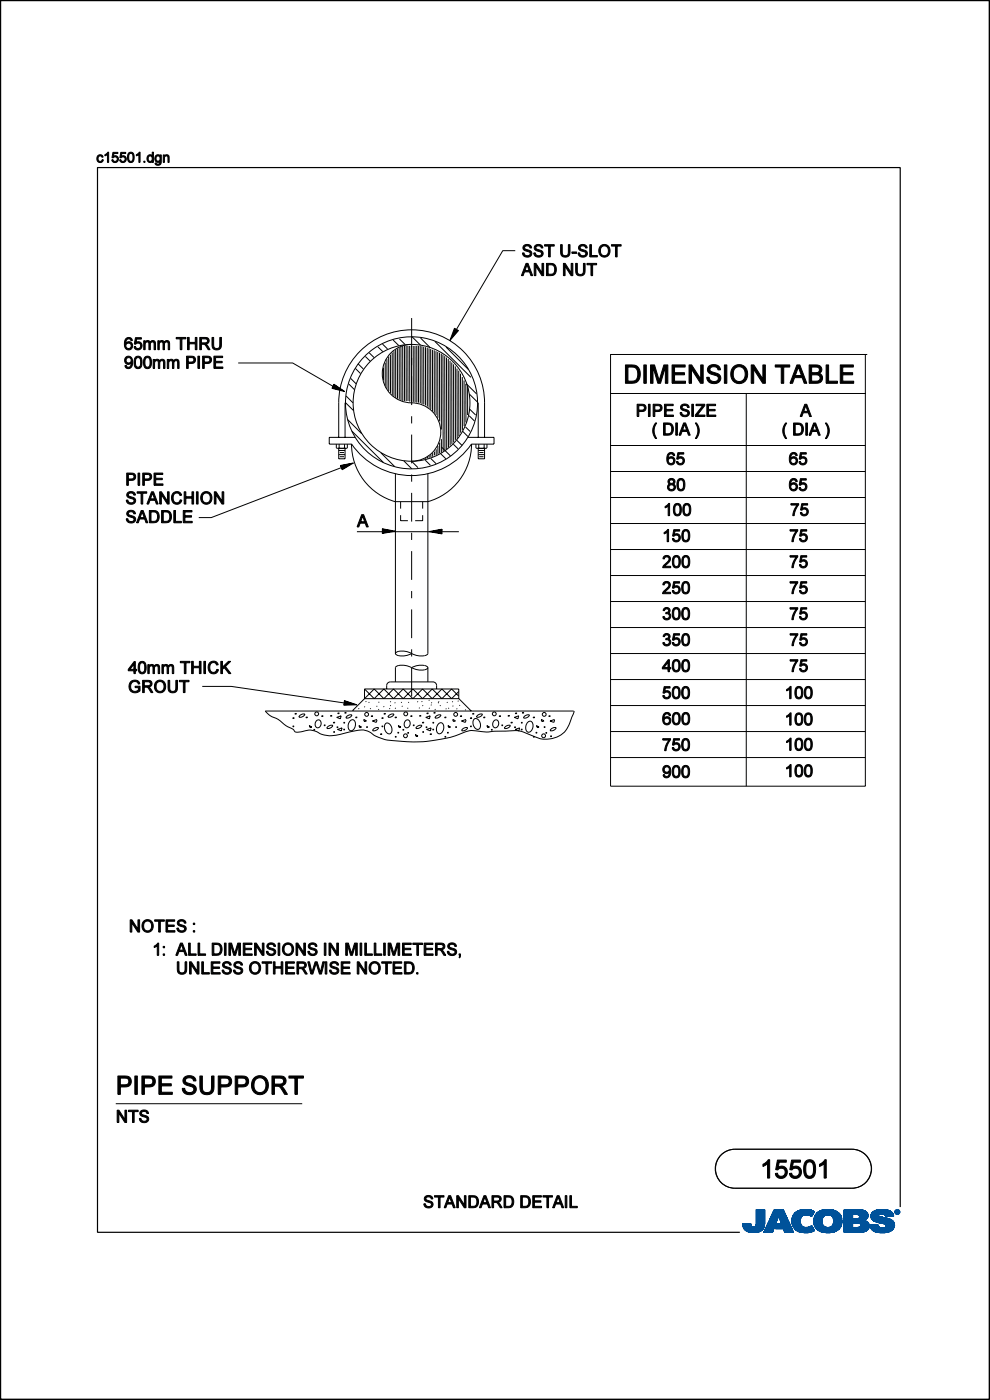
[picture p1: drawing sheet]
<svg xmlns="http://www.w3.org/2000/svg" width="210mm" height="297mm" viewBox="0 0 210 297" stroke-linecap="round" stroke-linejoin="round" font-family="sans-serif">
<path d="M191 256.1v-220.6h-170.3v225.9h136.2M.1 296.6v.3h209.7v-296.8h-209.7v296.8" fill="none" stroke="#000" stroke-width=".25"/>
<g fill="none" stroke="#000" stroke-width=".21">
<path d="M.1 .1h209.8v296.7h-209.8zM109.3 53.2h-2.7l-10.1 17.3 .1-.3 .2 .1-.6 .6 .3-.8 .4 .1-.9 1.1 .5-1.3 .6 .2-1.4 1.6 .8-2 .7 .3M50.5 77h11.6l9.2 5.2h-.3v-.2l.7 .4-.9-.2 .2-.4 1.1 .8-1.4-.4 .2-.6 1.7 1.2-2-.5 .2-.8 2.3 1.6-2.7-.7 .4-.9M75.4 78.1l1.1 1.2M75.9 77.2l1.2 1.1M77.5 75.6l1 1M78.3 74.8l1.1 1.1M80.2 73.6l1 1M81.1 73l1.1 1M81.3 78v2.7M81.7 76.9v4.9M82.1 76.2v6.3"/>
<path d="M82.4 75.6l.1 7.3M82.8 75.2v8.2M83.2 74.8v9M83.4 72.1l1.2 1.2M83.6 74.5v9.6M83.9 74.2v10.2M84.3 73.9v10.7M84.7 73.7v11.1M84.7 71.9l1.2 1.2M85 73.6l.1 11.3M85.4 73.4v11.7M85.8 73.4v11.7"/>
<path d="M86.1 73.4l.1 11.7M86.5 73.4v11.7M86.9 73.4v11.8M87.3 73.4v11.9M87.3 67.5v6.1M87.3 75.9v1.6M87.3 79.8v6.1M87.3 73.1a6.2 6.2 0 0 0-6.2 6.5 6.2 6.2 0 0 0 6.9 5.9 6.2 6.2 0 0 1 5.5 6.5 6.2 6.2 0 0 1-6.2 5.8M87.4 71.4l1.8 1.8M87.6 73.4l.1 11.9M88 73.4v11.9M88.4 73.4v12"/>
<path d="M88.8 73.4v12M89.1 73.4v12.1M89.2 71.7l2.1 2.1M89.5 73.5v12.2M89.9 73.6v12.2M90.3 73.7v12.3M90.6 73.8v12.5M91 73.9v12.6M91.4 74.1v12.7M91.7 74.2l.1 13M92.1 74.3v13.3M92.2 72.4l7.7 7.7"/>
<path d="M92.5 74.5v13.5M92.9 74.7v13.9M93.2 74.8l.1 14.6M93.6 75v16.1M94 75.2v20.5M94.3 75.6l.1 19.8M94.6 73.6l4.7 4.8M94.7 75.9l.1 19.4M95.1 76.2v18.7M95.5 76.5v18M95.8 76.9l.1 17.3M96.2 77.3v16.5"/>
<path d="M96.4 69.6l.8 .5-1.8 2.2zM96.6 77.7v15.6M96.9 78.2l.1 14.9M97.3 78.6v13.9M97.7 79.3v12.5M98.1 80v11.2M183.6 75.2v91.6h-54.1v-91.6h54.5M69.8 94.2h4.8M71.3 94.2v.8l.3 .1M71.6 95.1h1.8M71.8 92.8v-7.4a15.5 15.5 0 0 1 15.5-15.4 15.5 15.5 0 0 1 15.5 15.5v7.3M71.8 95.1v2.2h1.4v-2.2"/>
<path d="M71.8 95.6h1.4M71.8 96.4h1.4M71.9 94.2v.8M72.1 96h.9M72.1 96.9h.9M72.2 98.8l.4 .9 2.4-1.5-2.8 .6 .4 .7 1.8-1.1-2.1 .4 .4 .5 1.2-.7-1.3 .3 .1 .3 .8-.4-.8 .2 .1 .1 .3-.1-28.3 10.8h-2.6M73.1 94.2v.8M73.1 95l-1.5 .1M73.1 95l.3 .1M73.2 85.4v7.4M73.3 85.5l1.7 1.6M73.4 84l1.5 1.5"/>
<path d="M73.7 94.2v.8l-.3 .1M73.7 89l3 3M74 81.5l1.2 1.2M74.4 80.3l1.1 1.1M74.6 94.2a15.4 15.4 0 0 0 25.4 0 12.7 12.7 0 0 1-9.2 12.2h-6.9a12.7 12.7 0 0 1-9.3-12.2zM74.7 91.5l6.6 6.6M75.4 92.8h-5.6v1.4M80.8 96.1l2.9 2.9M85.7 97.8l1.6 1.6M87.3 88.3v1.5M87.3 92.2v6.1M87.4 97.9l1.3 1.3"/>
<path d="M90.2 97.6l1.1 1.1M90.3 97.1v.2M90.7 96.9v.3M91 96.7v.4M91.4 97.3l1.1 1.1M91.4 96.4v.6M91.8 96.1v.8M92.2 95.8v.8M92.5 95.3v1.3M92.9 94.6v1.8M93.3 93.9v2.3M93.5 96.3l1.1 1"/>
<path d="M93.6 94.8l1.9 1.9M93.6 93.2v2.8M96.2 94.2l1 1M96.9 93.4l1.1 1.1M98.1 91.4l1.2 1.2M98.4 80.7l.1 9.7M98.7 90.6l1 .9M98.8 81.4v8.2M98.9 81.4l2.2 2.2M99.2 82v6M99.3 92.8h5.5v1.4M99.5 88.2l1.1 1.1"/>
<path d="M99.6 83.6l1.8 1.8M99.7 86.8l1.2 1.2M100.1 94.2h4.7M101 94.2v.8l.2 .1M101.2 95.1h1.8M101.4 95.1v2.2h1.4v-2.2M101.4 95.6h1.4M101.4 96.4h1.4M101.4 85.4v7.4M101.5 95l-.3 .1M101.5 95h1.2M101.6 94.2v.8"/>
<path d="M101.7 96h.9M101.7 96.9h.9M102.7 94.2v.8M102.7 95l.3 .1M103.3 94.2v.8l-.3 .1M129.5 83.5h54.2M129.5 94.5h54.1M158.3 83.5v83.3M75.7 112.8h21.6M81.1 112.2v1l2.8-.5-2.8-.5 .1 .8 2.1-.3-2.1-.4 .1 .6 1.4-.2-1.3-.3v.4l.8-.1-.8-.1 .1 .1h.3h-.7M81.4 112.7l.1 .2 .4-.1M83.9 100.5v38.1"/>
<path d="M85 106.5v1.4M85 109.3v1.2h1.5M87.3 100.7v1.5M87.3 104.6v6.1M87.3 113v1.5M87.3 116.9v6.1M89.7 106.5v1.4M89.7 109.3v1.2h-1.6M90.8 100.5v38.1a2.18 2.18 0 0 1-2.6 .4l-.9-.4M93.7 112.3l.1 1-2.8-.5 2.7-.5v.8l-2.1-.3 2.1-.4-.2 .6-1.4-.2 1.4-.3v.4l-.9-.1 .8-.2-.1 .2h-.2h.7M129.5 116.6h54.1M129.5 111.1h54.1"/>
<path d="M129.5 105.5h54.1M129.5 100h54.1M84.6 138.2l-.7 .4 .7 .5M84.6 138.2h1.4l1.3 .4M87.3 125.4v1.5M87.3 129.3v6.1M87.3 137.7v1.6M87.3 138.6l-1.3 .5h-1.4M129.5 138.6h54.1M129.5 133.1h54.1M129.5 127.6h54.1M129.5 122.1h54.1"/>
<path d="M42.9 145.6h6.2l24.6 3.6h-.3v-.2l.7 .3h-.8v-.4l1.3 .4-1.4 .1-.1-.7 2 .7-2.1 .1 .1-.9 2.6 .9-2.8 .1 .2-1M56.3 150.8h65.4l.1 .2-.6 1.4a5.5 5.5 0 0 1-8.3 3.7l-.3-.2a7.4 7.4 0 0 0-5.3-.8h-2.7a16 16 0 0 1-4.6-.1l-.8 .1a30.1 30.1 0 0 1-18.1 1.6 6.9 6.9 0 0 1-2.8-1.4 6.6 6.6 0 0 0-4.3 0 9.2 9.2 0 0 1-6.1 .3 3.8 3.8 0 0 0-3.8-.4l-.7 .1a.94 .94 0 0 1-1.2-.6 8.7 8.7 0 0 1-3.2-2.1 5.6 5.6 0 0 1-2.7-1.8zM62.1 152.3h.3zM62.6 151.4h.3zM63.6 151.8a.91 .91 0 0 1 1-.3 .98 .98 0 0 1-1.2 .6zM65 152.2h.2zM65.6 153.9l.6 .3-.4 .2zM67.2 152.9a.63 .63 0 0 1 .8 0 .63 .63 0 0 1 .1 .8 .66 .66 0 0 1-.8 .7 .66 .66 0 0 1-.4-1zM68.3 151.9h.2zM69.6 154.1a.91 .91 0 0 1 1-.2 .98 .98 0 0 1-1.3 .6zM70.1 151.8h.3zM70.8 153.3h.2z"/>
<path d="M71.4 152.2l1-.3-.2 .6zM71.6 154.7l1-.3-.2 .7zM71.7 151.3h.3zM73.2 151.2h.2zM73.6 151.9a.91 .91 0 0 1 1-.2 .98 .98 0 0 1-1.2 .6zM74.3 152.9l.6-.2a1.32 1.32 0 0 1 .5 1.3 1.32 1.32 0 0 1-1 1 1.36 1.36 0 0 1-.1-2.1zM75.5 152.2h.2zM76 150.3l.2 .1M76.1 153.9l.6 .3-.4 .2zM77.1 152.7l.2 .4M77.1 152.6l.6 .3-.3 .2M77.3 149.9l.1 .1"/>
<path d="M77.3 146.2h20v2l2.7 2.6M77.3 146.2v2h20M77.3 146.2l2.1 2 2-2 2.1 2 2-2 2.1 2 2-2 2.1 2 2-2 2.1 2 1.5-1.5M77.6 148.8l.1 .1M78.2 148.9l.1 .2M78.5 150.3l.1 .1M78.8 151.9h.3zM79 152.9l.8 .3M79.3 154.6a.91 .91 0 0 1 1-.2 .98 .98 0 0 1-1.2 .6zM79.9 149.8l.1 .1M79.9 152.6l-.9 .4M80 152.7l-.2 .6"/>
<path d="M80.3 150.4l.1 .2M80.3 148.9l.1 .1M80.7 155.7h.3zM81 152.3h.3zM81.4 149.8l.1 .2M81.5 151.4h.3zM81.7 153.6l.3-.2a1.32 1.32 0 0 1 1.1 .9 1.32 1.32 0 0 1-.4 1.4 1.36 1.36 0 0 1-1-2.1zM82 146.1v-.7a.77 .77 0 0 1 .8-.7h9a.77 .77 0 0 1 .8 .7v.7M82.5 151.8a.91 .91 0 0 1 1-.3 .98 .98 0 0 1-1.2 .6zM82.6 150.3l.1 .1M82.8 149.6l.1 .2M82.8 148.8l.1 .1"/>
<path d="M83.7 149l.2 .2M83.8 150.2l.1 .1M83.8 152.2h.3zM84.5 153.9l.5 .3-.3 .2zM84.6 141.2l-.7 .4v3.1M84.6 141.2h1.4l1.3 .4 1.3-.4h1.4M85.1 148.9l.1 .2M85.2 149.8l.2 .1M86.1 152.9a.63 .63 0 0 1 .8 0 .63 .63 0 0 1 .1 .8 .66 .66 0 0 1-.8 .7 .66 .66 0 0 1-.4-1zM86.4 150.2l.2 .1M86.6 148.9l.1 .2M87.2 151.9h.2z"/>
<path d="M88.1 155.8l.6 .4-.4 .1zM88.4 154.1a.91 .91 0 0 1 1-.2 .98 .98 0 0 1-1.2 .6zM88.5 148.8l.2 .1M88.9 150.1l.1 .2M89 151.8h.3zM89.4 148.8l.2 .1M89.6 149.6l.1 .2M89.6 153.3h.3zM90 142.1h-1.4l-1.3-.5v6.1M90 141.2l.8 .4-.8 .5M90.3 152.2l.9-.3-.1 .6zM90.5 154.7l.9-.3-.1 .7z"/>
<path d="M90.6 151.3h.2zM90.8 141.6v3.1M91 148.5l.1 .1M91 150.2l.1 .1M91.3 155.7h.2zM91.4 149.5l.1 .1M91.5 149l.1 .2M92.1 151.2h.2zM92.2 150.4l.2 .2M92.5 151.9a.91 .91 0 0 1 1-.2 .98 .98 0 0 1-1.2 .6zM92.9 149l.2 .2M93 148.8l.1 .1"/>
<path d="M93 153.6l.6-.3a1.32 1.32 0 0 1 .5 1.4 1.32 1.32 0 0 1-1 1 1.36 1.36 0 0 1-.1-2.1zM93.3 149.6l.2 .2M94.4 152.2h.2zM94.6 150.3l.1 .1M94.8 148.9l.1 .2M95 153.9l.6 .3-.4 .2zM95.1 150.2l.1 .1M95.9 148.8l.2 .1M96 152.7l.2 .4M96 149.7l.1 .1M96 152.6l.6 .3-.3 .2M96.9 150.3l.1 .1"/>
<path d="M97.1 148.7l.1 .1M97.3 147.7l-1.5-1.5-2.1 2-2-2-2.1 2-2-2-2.1 2-2-2-2.1 2-2-2-4.6 4.5M97.4 149.6l.2 .1M97.7 151.9h.2zM97.9 152.9l.8 .3M98.2 154.6a.91 .91 0 0 1 1-.2 .98 .98 0 0 1-1.3 .6zM98.7 150.5l.1 .2M98.8 152.6l-.9 .4M98.9 152.7l-.2 .6M99.8 152.3h.3zM100.3 151.4h.2zM100.5 152.6l.3-.2a1.32 1.32 0 0 1 1 1 1.32 1.32 0 0 1-.3 1.3 1.36 1.36 0 0 1-1-2.1z"/>
<path d="M101.3 151.8a.91 .91 0 0 1 1-.3 .98 .98 0 0 1-1.2 .6zM102.6 152.2h.3zM103.3 153.9l.5 .3-.3 .2zM104.8 152.9a.63 .63 0 0 1 .8 0 .63 .63 0 0 1 .2 .8 .66 .66 0 0 1-.8 .7 .66 .66 0 0 1-.5-1zM105.9 151.9h.3zM107.2 154.1a.91 .91 0 0 1 1-.2 .98 .98 0 0 1-1.2 .6zM107.8 151.8h.3zM108.4 153.3h.3zM109.1 152.2l.9-.3-.1 .6zM109.3 154.7l.9-.3-.1 .7zM109.4 151.3h.2zM110.8 151.2h.3z"/>
<path d="M111.3 151.9a.91 .91 0 0 1 1-.2 .98 .98 0 0 1-1.2 .6zM111.9 153.2l.6-.2a1.32 1.32 0 0 1 .5 1.3 1.32 1.32 0 0 1-1 1 1.36 1.36 0 0 1-.1-2.1zM113.1 152.2h.3zM113.8 153.9l.5 .3-.3 .2zM114.8 152.7l.2 .4M114.8 152.6l.6 .3-.3 .2M116.5 151.9h.2zM116.9 154.6a.91 .91 0 0 1 1-.2 .98 .98 0 0 1-1.2 .6zM117.6 152.6l-1 .3 .8 .3M117.6 152.7l-.1 .6M129.5 155.2h54.1M129.5 149.7h54.1"/>
<path d="M129.5 144.2h54.1M129.5 160.7h54.1M24.6 234.1h39.5M152.9 245l1.4-.9 1.6-.3h24.8a4.1 4.1 0 0 1 4.2 4.1 4.1 4.1 0 0 1-4.2 4.2h-24.8a4.1 4.1 0 0 1-3.9-2.6 4.1 4.1 0 0 1 .9-4.5zM155.9 243.8a4.1 4.1 0 0 0-4.1 4.1 4.1 4.1 0 0 0 4.1 4.2M180.7 243.8a4.1 4.1 0 0 1 4.1 4.1 4.1 4.1 0 0 1-4.1 4.2"/>
<circle cx="87.3" cy="85.5" r="12.4"/>
<circle cx="87.3" cy="85.5" r="14"/>
<circle cx="62.2" cy="154.1" r=".09"/>
<circle cx="66.7" cy="154.8" r=".09"/>
<circle cx="67.2" cy="151.4" r=".41"/>
<circle cx="68.9" cy="153.9" r=".09"/>
<circle cx="70.9" cy="155.3" r=".09"/>
<circle cx="71.6" cy="154.3" r=".09"/>
<circle cx="73" cy="154.8" r=".09"/>
<circle cx="73" cy="153.3" r=".09"/>
<circle cx="77.8" cy="151.6" r=".41"/>
<circle cx="77.9" cy="154.2" r=".09"/>
<circle cx="81.1" cy="154.1" r=".09"/>
<circle cx="83.9" cy="156.3" r=".09"/>
<circle cx="84.5" cy="155.4" r=".09"/>
<circle cx="85.6" cy="154.8" r=".09"/>
<circle cx="86" cy="156.1" r=".41"/>
<circle cx="86.1" cy="151.4" r=".41"/>
<circle cx="86.6" cy="155.5" r=".09"/>
<circle cx="87.8" cy="153.9" r=".09"/>
<circle cx="89.8" cy="155.3" r=".09"/>
<circle cx="90.5" cy="154.3" r=".09"/>
<circle cx="91.9" cy="154.8" r=".09"/>
<circle cx="91.9" cy="153.3" r=".09"/>
<circle cx="94.5" cy="156.3" r=".09"/>
<circle cx="95" cy="155.4" r=".09"/>
<circle cx="96.7" cy="151.6" r=".41"/>
<circle cx="96.7" cy="154.2" r=".09"/>
<circle cx="99.9" cy="154.1" r=".09"/>
<circle cx="104.3" cy="154.8" r=".09"/>
<circle cx="104.8" cy="151.4" r=".41"/>
<circle cx="106.5" cy="153.9" r=".09"/>
<circle cx="109.2" cy="154.3" r=".09"/>
<circle cx="110.7" cy="154.8" r=".09"/>
<circle cx="110.7" cy="153.3" r=".09"/>
<circle cx="113.2" cy="156.3" r=".09"/>
<circle cx="113.8" cy="155.4" r=".09"/>
<circle cx="115.3" cy="156.1" r=".41"/>
<circle cx="115.4" cy="151.6" r=".41"/>
<circle cx="115.5" cy="154.2" r=".09"/>
<circle cx="115.9" cy="155.5" r=".09"/>
<circle cx="116.9" cy="156.2" r=".09"/>
</g>
<g fill="#000" stroke="#000" stroke-width=".21">
<path d="M20.7 33l.4-.2 .4 .1 .4 .4-.3 .1-.1-.3a.53 .53 0 0 0-.7 .6 .53 .53 0 0 0 .7 .4l.2-.2h.2a.73 .73 0 0 1-.9 .5 .73 .73 0 0 1-.4-1z" fill-rule="evenodd"/>
<path d="M22.3 32.8l.7-.5v2.1h-.2v-1.6l-.5 .3z" fill-rule="evenodd"/>
<path d="M24 32.3h1v.3h-.8l-.1 .6a.71 .71 0 0 1 1 .3 .71 .71 0 0 1-.5 1 .71 .71 0 0 1-.9-.6h.3a.47 .47 0 0 0 .7 .2 .47 .47 0 0 0 0-.7 .47 .47 0 0 0-.7 .1l-.2-.1z" fill-rule="evenodd"/>
<path d="M25.6 32.3h1.1v.3h-.9l-.1 .6a.71 .71 0 0 1 1 .3 .71 .71 0 0 1-.4 1 .71 .71 0 0 1-.9-.6h.2a.47 .47 0 0 0 .7 .2 .47 .47 0 0 0 .1-.7 .47 .47 0 0 0-.7 .1l-.3-.1z" fill-rule="evenodd"/>
<path d="M27.4 32.4a.78 .78 0 0 1 .9 .1 .78 .78 0 0 1 .2 .9 .78 .78 0 0 1-.7 1.1 .78 .78 0 0 1-.8-1.1l.1-.6zM27.4 32.7v.1a1.13 1.13 0 0 0 .4 1.4 1.12 1.12 0 0 0 .2-1.6l-.2-.1z" fill-rule="evenodd"/>
<path d="M28.9 32.8l.8-.5v2.1h-.2v-1.6l-.6 .3z" fill-rule="evenodd"/>
<path d="M30.5 34.2h.3v.2h-.3z" fill-rule="evenodd"/>
<path d="M31.4 33.1l.5-.3 .4 .3v-.8h.2v2.1h-.2v-.2a.68 .68 0 0 1-.9 .1 .68 .68 0 0 1-.2-.9zM31.5 33.2a.54 .54 0 0 0-.1 .8 .54 .54 0 0 0 .8 .1 .54 .54 0 0 0 .1-.8 .54 .54 0 0 0-.8-.1z" fill-rule="evenodd"/>
<path d="M33 33.1l.3-.3 .7 .2v-.1h.2v1.3a.69 .69 0 0 1-.5 .8 .69 .69 0 0 1-.8-.4h.2a.47 .47 0 0 0 .8 0l.1-.4a.73 .73 0 0 1-1 0 .73 .73 0 0 1-.1-1zM33.2 33.2a.53 .53 0 0 0-.1 .7 .53 .53 0 0 0 .7 .2 .53 .53 0 0 0 .1-.8 .53 .53 0 0 0-.7-.1z" fill-rule="evenodd"/>
<path d="M34.6 32.9h.3v.2a.54 .54 0 0 1 .6-.2 .54 .54 0 0 1 .4 .6v.9h-.3v-1.2a.4 .4 0 0 0-.5-.1 .4 .4 0 0 0-.2 .5v.8h-.3z" fill-rule="evenodd"/>
<path d="M111.6 55.9h.4l1 2.6h-.4l-.3-.8h-1l-.3 .8h-.4zM111.8 56.2l-.4 1.2h.8z" fill-rule="evenodd"/>
<path d="M111.2 52.1a1.01 1.01 0 0 1 1.6 .5h-.4a.54 .54 0 0 0-.6-.5 .54 .54 0 0 0-.4 .7l1 .3a.81 .81 0 0 1 .3 1.1 .81 .81 0 0 1-1.1 .3l-.6-.4-.2-.4h.4a.62 .62 0 0 0 .6 .6 .62 .62 0 0 0 .6-.7l-.9-.4a.66 .66 0 0 1-.6-.5 .66 .66 0 0 1 .3-.6z" fill-rule="evenodd"/>
<path d="M113.6 52.1a1.01 1.01 0 0 1 1.6 .5h-.4a.54 .54 0 0 0-.6-.5 .54 .54 0 0 0-.4 .7l1 .3a.81 .81 0 0 1 .3 1.1 .81 .81 0 0 1-1.1 .3l-.6-.4-.2-.4h.4a.62 .62 0 0 0 .6 .6 .62 .62 0 0 0 .6-.7l-.9-.4a.66 .66 0 0 1-.6-.5 .66 .66 0 0 1 .3-.6z" fill-rule="evenodd"/>
<path d="M113.3 55.9h.4l1.3 2v-2h.3v2.6h-.4l-1.2-2v2h-.4z" fill-rule="evenodd"/>
<path d="M115.9 55.9a1.74 1.74 0 0 1 1.9 .4 1.33 1.33 0 0 1 .2 1.4 1.33 1.33 0 0 1-1.2 .8h-.9zM116.3 56.2v2a1.06 1.06 0 0 0 1.4-1 1.06 1.06 0 0 0-1.4-1z" fill-rule="evenodd"/>
<path d="M115.5 51.9h2.1v.3h-.9v2.3h-.3v-2.3h-.9z" fill-rule="evenodd"/>
<path d="M119.5 55.9h.4l1.3 2v-2h.3v2.6h-.4l-1.2-2v2h-.4z" fill-rule="evenodd"/>
<path d="M118.9 51.9h.4v1.5a.67 .67 0 0 0 .6 .9 .67 .67 0 0 0 .7-.9v-1.5h.3v1.5a1.01 1.01 0 0 1-1 1.2 1.01 1.01 0 0 1-1-1.2z" fill-rule="evenodd"/>
<path d="M121.3 53.5h1v.3h-1z" fill-rule="evenodd"/>
<path d="M123 52.1a1.01 1.01 0 0 1 1.6 .5h-.4a.54 .54 0 0 0-.6-.5 .54 .54 0 0 0-.4 .7l1 .3a.81 .81 0 0 1 .3 1.1 .81 .81 0 0 1-1.1 .3l-.7-.4-.1-.4h.4a.62 .62 0 0 0 .6 .6 .62 .62 0 0 0 .6-.7l-.9-.4a.66 .66 0 0 1-.6-.5 .66 .66 0 0 1 .3-.6z" fill-rule="evenodd"/>
<path d="M122.1 55.9h.4v1.5a.67 .67 0 0 0 .6 .8 .67 .67 0 0 0 .7-.8v-1.5h.3v1.5a1.01 1.01 0 0 1-1 1.1 1.01 1.01 0 0 1-1-1.1z" fill-rule="evenodd"/>
<path d="M125.1 51.9h.4v2.3h1.2v.3h-1.6z" fill-rule="evenodd"/>
<path d="M124.5 55.9h2.1v.3h-.9v2.3h-.3v-2.3h-.9z" fill-rule="evenodd"/>
<path d="M127.3 52.2a1.28 1.28 0 0 1 1.8 0 1.28 1.28 0 0 1 .2 1.7 1.25 1.25 0 0 1-1.8 .5 1.25 1.25 0 0 1-.4-1.7zM127.6 52.4a1.01 1.01 0 0 0-.2 1.3 1.01 1.01 0 0 0 1.3 .4 1 1 0 0 0 .3-1.4 1 1 0 0 0-1.4-.3z" fill-rule="evenodd"/>
<path d="M129.7 51.9h2.1v.3h-.9v2.3h-.3v-2.3h-.9z" fill-rule="evenodd"/>
<path d="M26.7 75.8a.92 .92 0 0 1 1.1-.1 .92 .92 0 0 1 .3 1.1 .99 .99 0 0 1-.2 1.1 .99 .99 0 0 1-1.2 .1l-.2-.4 .3-.1a.49 .49 0 0 0 .4 .4 .49 .49 0 0 0 .5-.2l.1-.7a.83 .83 0 0 1-1.2 0 .83 .83 0 0 1 .1-1.2zM26.7 76.4a.57 .57 0 0 0 1.1 0 .57 .57 0 0 0-1.1 0z" fill-rule="evenodd"/>
<path d="M26.7 71.9a.8 .8 0 0 1 .8-.3 .8 .8 0 0 1 .6 .6l-.3 .1a.55 .55 0 0 0-.6-.4 .55 .55 0 0 0-.5 .6v.3a.85 .85 0 0 1 1.3 .2 .85 .85 0 0 1-.4 1.2 .85 .85 0 0 1-1.1-.6l-.1-1zM26.7 73.3a.6 .6 0 0 0 1.2 0 .6 .6 0 0 0-1.2 0z" fill-rule="evenodd"/>
<path d="M28.7 71.6h1.3v.3h-1l-.1 .8a.85 .85 0 0 1 1.2 .4 .85 .85 0 0 1-.6 1.1 .85 .85 0 0 1-1.1-.7h.3a.56 .56 0 0 0 .9 .3 .56 .56 0 0 0 .1-.9 .56 .56 0 0 0-.9 .1h-.3z" fill-rule="evenodd"/>
<path d="M28.8 75.7a.93 .93 0 0 1 1.1 .1 .93 .93 0 0 1 .2 1.1 .93 .93 0 0 1-.2 1.1 .93 .93 0 0 1-1.1 .1 2 2 0 0 1 0-2.4zM28.9 76a1.84 1.84 0 0 0 .2 1.9 .68 .68 0 0 0 .7-.3 .68 .68 0 0 0 0-.7 .68 .68 0 0 0 0-.8 .68 .68 0 0 0-.7-.2z" fill-rule="evenodd"/>
<path d="M30.8 75.7a.93 .93 0 0 1 1.1 .1 .93 .93 0 0 1 .2 1.1 .93 .93 0 0 1-.2 1.1 .93 .93 0 0 1-1.1 .1 2 2 0 0 1 0-2.4zM30.9 76a1.84 1.84 0 0 0 .2 1.9 .68 .68 0 0 0 .7-.3 .68 .68 0 0 0 0-.7 .68 .68 0 0 0 0-.8 .68 .68 0 0 0-.7-.2z" fill-rule="evenodd"/>
<path d="M30.5 72.3h.3v.3a.58 .58 0 0 1 .5-.4 .58 .58 0 0 1 .5 .4 .6 .6 0 0 1 .7-.3 .6 .6 0 0 1 .5 .6v1.3h-.3v-1.5l-.4-.2a.47 .47 0 0 0-.4 .6v1.1h-.3v-1.2a.43 .43 0 0 0-.6-.4 .43 .43 0 0 0-.2 .6v1h-.3z" fill-rule="evenodd"/>
<path d="M32.5 76.3h.3v.2a.58 .58 0 0 1 .5-.3 .58 .58 0 0 1 .5 .4 .6 .6 0 0 1 .7-.4 .6 .6 0 0 1 .5 .6v1.4h-.3v-1.5l-.4-.2a.47 .47 0 0 0-.4 .6v1.1h-.3v-1.3a.43 .43 0 0 0-.6-.4 .43 .43 0 0 0-.2 .7v1h-.3z" fill-rule="evenodd"/>
<path d="M33.5 72.3h.3v.3a.58 .58 0 0 1 .5-.4 .58 .58 0 0 1 .5 .4 .6 .6 0 0 1 .7-.3 .6 .6 0 0 1 .5 .6v1.3h-.3v-1.5l-.4-.2a.47 .47 0 0 0-.4 .6v1.1h-.3v-1.2a.43 .43 0 0 0-.6-.4 .43 .43 0 0 0-.2 .6v1h-.3z" fill-rule="evenodd"/>
<path d="M35.5 76.3h.3v.2a.58 .58 0 0 1 .5-.3 .58 .58 0 0 1 .5 .4 .6 .6 0 0 1 .7-.4 .6 .6 0 0 1 .5 .6v1.4h-.3v-1.5l-.4-.2a.47 .47 0 0 0-.4 .6v1.1h-.3v-1.3a.43 .43 0 0 0-.6-.4 .43 .43 0 0 0-.2 .7v1h-.3z" fill-rule="evenodd"/>
<path d="M37.4 71.6h2v.3h-.8v2.3h-.4v-2.3h-.8z" fill-rule="evenodd"/>
<path d="M39.6 75.6h.9a.79 .79 0 0 1 1 .7 .79 .79 0 0 1-.9 .8h-.7v1.1h-.3zM39.9 75.9v.9h.7a.49 .49 0 0 0 .5-.3 .49 .49 0 0 0-.3-.6z" fill-rule="evenodd"/>
<path d="M39.8 71.6h.3v1h1.3v-1h.4v2.6h-.4v-1.3h-1.3v1.3h-.3z" fill-rule="evenodd"/>
<path d="M42 75.6h.3v2.6h-.3z" fill-rule="evenodd"/>
<path d="M42.4 71.6a2.47 2.47 0 0 1 1.7 .2l.2 .3a.7 .7 0 0 1-.6 .9l.9 1.2h-.4l-.6-.9-.5-.3h-.4v1.2h-.3zM42.7 71.9v.8h.7a.44 .44 0 0 0 .6-.3 .44 .44 0 0 0-.5-.5z" fill-rule="evenodd"/>
<path d="M43 75.6h.9a.79 .79 0 0 1 1 .7 .79 .79 0 0 1-.9 .8h-.7v1.1h-.3zM43.3 75.9v.9h.7a.49 .49 0 0 0 .5-.3 .49 .49 0 0 0-.3-.6z" fill-rule="evenodd"/>
<path d="M45.4 75.6h1.8v.3h-1.5v.8h1.4v.3h-1.4v.9h1.6v.3h-1.9z" fill-rule="evenodd"/>
<path d="M45 71.6h.3v1.5a.67 .67 0 0 0 .7 .8 .67 .67 0 0 0 .6-.8v-1.5h.4v1.5a1.01 1.01 0 0 1-1 1.1 1.01 1.01 0 0 1-1-1.1z" fill-rule="evenodd"/>
<path d="M155.5 77.9a1.86 1.86 0 0 1 2.4-.2 1.86 1.86 0 0 1 .6 2.2 1.82 1.82 0 0 1-2.2 1.4 1.82 1.82 0 0 1-1.3-2.3zM155.9 78.2a1.61 1.61 0 0 0-.3 1.7 1.61 1.61 0 0 0 1.5 1 1.64 1.64 0 0 0 1-1.6 1.64 1.64 0 0 0-1.3-1.5z" fill-rule="evenodd"/>
<path d="M132.7 77.4h1.3a1.96 1.96 0 0 1 1.6 3l-.5 .7a3.4 3.4 0 0 1-2.4 .2zM133.2 77.9v3h.8a1.2 1.2 0 0 0 1.3-1.6 1.19 1.19 0 0 0-1.3-1.4z" fill-rule="evenodd"/>
<path d="M135.1 85.8h1a.79 .79 0 0 1 .9 .7 .79 .79 0 0 1-.9 .8h-.6v1.1h-.4zM135.5 86.1v.9h.6a.49 .49 0 0 0 .6-.3 .49 .49 0 0 0-.3-.6z" fill-rule="evenodd"/>
<path d="M136.6 77.4h.5v3.9h-.5z" fill-rule="evenodd"/>
<path d="M137.5 85.8h.4v2.6h-.4z" fill-rule="evenodd"/>
<path d="M138 77.4h.8l1 3.3 1-3.3h.9v3.9h-.6v-3.4l-1 3.4h-.6l-1-3.4v3.4h-.5z" fill-rule="evenodd"/>
<path d="M138.5 85.8h1a.79 .79 0 0 1 .9 .7 .79 .79 0 0 1-.9 .8h-.6v1.1h-.4zM138.9 86.1v.9h.6a.49 .49 0 0 0 .6-.3 .49 .49 0 0 0-.3-.6z" fill-rule="evenodd"/>
<path d="M139 89.7h.3a2.75 2.75 0 0 0 0 3.3h-.3a2.57 2.57 0 0 1 0-3.3z" fill-rule="evenodd"/>
<path d="M140.7 89.7a1.74 1.74 0 0 1 1.9 .4 1.33 1.33 0 0 1 .2 1.4 1.33 1.33 0 0 1-1.1 .8h-1zM141.1 90v2a1.06 1.06 0 0 0 1.4-1 1.06 1.06 0 0 0-1.4-1z" fill-rule="evenodd"/>
<path d="M140.9 85.8h1.9v.3h-1.5v.8h1.4v.3h-1.4v.9h1.5v.3h-1.9z" fill-rule="evenodd"/>
<path d="M142.6 77.4h2.7v.5h-2.2v1.2h2.1v.4h-2.1v1.4h2.3v.4h-2.8z" fill-rule="evenodd"/>
<path d="M141.7 96.3a.81 .81 0 0 1 .8-.3 .81 .81 0 0 1 .6 .6l-.3 .1a.55 .55 0 0 0-.6-.4 .55 .55 0 0 0-.4 .6l-.1 .3a.85 .85 0 0 1 1.4 .2 .85 .85 0 0 1-.5 1.2 .85 .85 0 0 1-1.1-.6v-1zM141.7 97.7a.6 .6 0 0 0 1.2 0 .6 .6 0 0 0-1.2 0z" fill-rule="evenodd"/>
<path d="M143.3 89.7h.4v2.6h-.4z" fill-rule="evenodd"/>
<path d="M143.8 96h1.2v.3h-1l-.1 .8a.85 .85 0 0 1 1.2 .4 .85 .85 0 0 1-.5 1.1 .85 .85 0 0 1-1.1-.7h.3a.56 .56 0 0 0 .8 .3 .56 .56 0 0 0 .1-.9 .56 .56 0 0 0-.9 .1h-.3z" fill-rule="evenodd"/>
<path d="M145 89.7h.4l1 2.6h-.4l-.2-.8h-1.1l-.3 .8h-.4zM145.2 90l-.4 1.2h.8z" fill-rule="evenodd"/>
<path d="M144.6 85.9a1.01 1.01 0 0 1 1.6 .6h-.4a.54 .54 0 0 0-.6-.6 .54 .54 0 0 0-.4 .7l1 .4a.81 .81 0 0 1 .3 1.1 .81 .81 0 0 1-1.1 .3l-.6-.4-.2-.5h.4a.62 .62 0 0 0 .7 .6 .62 .62 0 0 0 .5-.7l-.9-.3a.66 .66 0 0 1-.5-.5 .66 .66 0 0 1 .2-.7z" fill-rule="evenodd"/>
<path d="M146.2 77.4h.5l1.9 3v-3h.6v3.9h-.6l-1.9-3v3h-.5z" fill-rule="evenodd"/>
<path d="M146.7 85.8h.4v2.6h-.4z" fill-rule="evenodd"/>
<path d="M147.6 85.8h1.9v.3l-1.6 2h1.6v.3h-2v-.4l1.6-1.9h-1.5z" fill-rule="evenodd"/>
<path d="M147.5 89.7h.2a2.57 2.57 0 0 1 0 3.3h-.2a2.75 2.75 0 0 0 0-3.3z" fill-rule="evenodd"/>
<path d="M150.4 77.6a1.51 1.51 0 0 1 2.4 .9h-.5a.9 .9 0 0 0-.8-.7 .9 .9 0 0 0-.9 .6l.1 .3 .3 .2 1.3 .4a1.14 1.14 0 0 1 .5 1.4 1.14 1.14 0 0 1-1.3 .7 1.38 1.38 0 0 1-1.6-1.4h.5a1.01 1.01 0 0 0 .9 .9 1.01 1.01 0 0 0 1.1-.6l-.1-.4-.3-.2a2.49 2.49 0 0 1-1.8-.8l-.1-.2a1.02 1.02 0 0 1 .3-1.1z" fill-rule="evenodd"/>
<path d="M149.9 85.8h1.9v.3h-1.5v.8h1.4v.3h-1.4v.9h1.5v.3h-1.9z" fill-rule="evenodd"/>
<path d="M153.7 77.4h.5v3.9h-.5z" fill-rule="evenodd"/>
<path d="M159.4 77.4h.5l1.9 3v-3h.5v3.9h-.5l-1.9-3v3h-.5z" fill-rule="evenodd"/>
<path d="M164.4 77.4h3.1v.5h-1.3v3.4h-.5v-3.4h-1.3z" fill-rule="evenodd"/>
<path d="M166.6 89.7h.3a2.75 2.75 0 0 0 0 3.3h-.3a2.57 2.57 0 0 1 0-3.3z" fill-rule="evenodd"/>
<path d="M169 77.4h.7l1.4 3.9h-.5l-.4-1.2h-1.7l-.4 1.2h-.5zM169.4 77.9l-.7 1.8h1.3z" fill-rule="evenodd"/>
<path d="M168.3 89.7a1.74 1.74 0 0 1 1.9 .5 1.33 1.33 0 0 1 .2 1.3 1.33 1.33 0 0 1-1.2 .8h-.9zM168.7 90v2a1.06 1.06 0 0 0 1.4-1 1.06 1.06 0 0 0-1.4-1z" fill-rule="evenodd"/>
<path d="M167.7 96.3a.8 .8 0 0 1 .8-.3 .8 .8 0 0 1 .6 .6l-.3 .1a.55 .55 0 0 0-.6-.4 .55 .55 0 0 0-.4 .6l-.1 .3a.85 .85 0 0 1 1.3 .2 .85 .85 0 0 1-.4 1.2 .85 .85 0 0 1-1.1-.6l-.1-1zM167.7 97.7a.6 .6 0 0 0 1.2 0 .6 .6 0 0 0-1.2 0z" fill-rule="evenodd"/>
<path d="M169.8 96h1.2v.3h-1l-.1 .8a.85 .85 0 0 1 1.2 .4 .85 .85 0 0 1-.6 1.1 .85 .85 0 0 1-1-.7h.3a.56 .56 0 0 0 .8 .3 .56 .56 0 0 0 .1-.9 .56 .56 0 0 0-.9 .1h-.3z" fill-rule="evenodd"/>
<path d="M170.7 85.8h.4l1 2.6h-.4l-.2-.8h-1.1l-.3 .8h-.4zM170.9 86.1l-.4 1.2h.8z" fill-rule="evenodd"/>
<path d="M170.9 89.7h.4v2.6h-.4z" fill-rule="evenodd"/>
<path d="M172.6 89.7h.4l1 2.6h-.4l-.3-.8h-1l-.3 .8h-.4zM172.8 90l-.4 1.2h.8z" fill-rule="evenodd"/>
<path d="M171.6 77.4a3.1 3.1 0 0 1 2.4 .3l.3 .4v.5l-.5 .6a1.11 1.11 0 0 1 .6 1.4 1.11 1.11 0 0 1-1.3 .7h-1.5zM172.2 77.9v1.2l1.2-.1a.63 .63 0 0 0 .4-.8 .63 .63 0 0 0-.9-.3zM172.2 79.5v1.4h.9a.71 .71 0 0 0 .9-.8 .71 .71 0 0 0-1-.6z" fill-rule="evenodd"/>
<path d="M175.2 77.4h.6v3.5h1.8v.4h-2.4z" fill-rule="evenodd"/>
<path d="M175.1 89.7h.2a2.57 2.57 0 0 1 0 3.3h-.2a2.75 2.75 0 0 0 0-3.3z" fill-rule="evenodd"/>
<path d="M178.2 77.4h2.8v.5h-2.2v1.2h2.1v.4h-2.1v1.4h2.3v.4h-2.9z" fill-rule="evenodd"/>
<path d="M27.1 104.5a1.01 1.01 0 0 1 1.6 .5h-.3a.54 .54 0 0 0-.6-.5 .54 .54 0 0 0-.5 .7l1.1 .4a.81 .81 0 0 1 .3 1.1 .81 .81 0 0 1-1.2 .3l-.6-.4-.1-.5h.3a.62 .62 0 0 0 .7 .6 .62 .62 0 0 0 .6-.7l-1-.3a.66 .66 0 0 1-.5-.5 .66 .66 0 0 1 .2-.7z" fill-rule="evenodd"/>
<path d="M27.1 108.5a1.01 1.01 0 0 1 1.6 .5h-.3a.54 .54 0 0 0-.6-.5 .54 .54 0 0 0-.5 .7l1.1 .3a.81 .81 0 0 1 .3 1.1 .81 .81 0 0 1-1.2 .3l-.6-.4-.1-.4h.3a.62 .62 0 0 0 .7 .6 .62 .62 0 0 0 .6-.7l-1-.4a.66 .66 0 0 1-.5-.5 .66 .66 0 0 1 .2-.6z" fill-rule="evenodd"/>
<path d="M26.9 100.4h.9a.79 .79 0 0 1 1 .7 .79 .79 0 0 1-.9 .8h-.7v1.1h-.3zM27.2 100.7v.9h.7a.49 .49 0 0 0 .5-.3 .49 .49 0 0 0-.3-.6z" fill-rule="evenodd"/>
<path d="M29.9 108.3h.5l.9 2.6h-.3l-.3-.8h-1.1l-.3 .8h-.3zM30.2 108.6l-.5 1.2h.9z" fill-rule="evenodd"/>
<path d="M29.3 100.4h.3v2.6h-.3z" fill-rule="evenodd"/>
<path d="M29.1 104.3h2v.3h-.8v2.3h-.4v-2.3h-.8z" fill-rule="evenodd"/>
<path d="M30.3 100.4h.9a.79 .79 0 0 1 1 .7 .79 .79 0 0 1-.9 .8h-.7v1.1h-.3zM30.6 100.7v.9h.7a.49 .49 0 0 0 .5-.3 .49 .49 0 0 0-.3-.6z" fill-rule="evenodd"/>
<path d="M32.1 104.3h.5l.9 2.6h-.3l-.3-.8h-1.1l-.3 .8h-.3zM32.4 104.6l-.5 1.2h.9z" fill-rule="evenodd"/>
<path d="M31.7 108.3a1.74 1.74 0 0 1 1.9 .4 1.33 1.33 0 0 1 .1 1.4 1.33 1.33 0 0 1-1.1 .8h-.9zM32 108.6v2a1.06 1.06 0 0 0 1.4-1 1.06 1.06 0 0 0-1.4-1z" fill-rule="evenodd"/>
<path d="M32.7 100.4h1.8v.3h-1.5v.8h1.4v.3h-1.4v.9h1.6v.3h-1.9z" fill-rule="evenodd"/>
<path d="M33.9 104.3h.3l1.3 2v-2h.4v2.6h-.4l-1.3-2v2h-.3z" fill-rule="evenodd"/>
<path d="M34.3 108.3a1.74 1.74 0 0 1 1.8 .4 1.33 1.33 0 0 1 .2 1.4 1.33 1.33 0 0 1-1.1 .8h-.9zM34.6 108.6v2a1.06 1.06 0 0 0 1.4-1 1.06 1.06 0 0 0-1.4-1z" fill-rule="evenodd"/>
<path d="M36.9 108.3h.3v2.3h1.3v.3h-1.6z" fill-rule="evenodd"/>
<path d="M36.7 104.6a1.05 1.05 0 0 1 1.8 .4l-.3 .1a.76 .76 0 0 0-1-.5 .76 .76 0 0 0-.5 1 .78 .78 0 0 0 .5 1 .78 .78 0 0 0 1-.6l.4 .1a1.13 1.13 0 0 1-1.4 .9 1.13 1.13 0 0 1-.8-1.4z" fill-rule="evenodd"/>
<path d="M38.9 108.3h1.8v.3h-1.5v.8h1.4v.3h-1.4v.9h1.6v.3h-1.9z" fill-rule="evenodd"/>
<path d="M39.1 104.3h.3v1.1h1.3v-1.1h.4v2.6h-.4v-1.2h-1.3v1.2h-.3z" fill-rule="evenodd"/>
<path d="M41.7 104.3h.3v2.6h-.3z" fill-rule="evenodd"/>
<path d="M42.9 104.7a1.28 1.28 0 0 1 1.7-.1 1.28 1.28 0 0 1 .2 1.7 1.25 1.25 0 0 1-1.7 .5 1.25 1.25 0 0 1-.4-1.7zM43.2 104.8a1.01 1.01 0 0 0-.2 1.4 1.01 1.01 0 0 0 1.2 .3 1 1 0 0 0 .4-1.4 1 1 0 0 0-1.4-.3z" fill-rule="evenodd"/>
<path d="M45.5 104.3h.3l1.3 2v-2h.4v2.6h-.4l-1.3-2v2h-.3z" fill-rule="evenodd"/>
<path d="M76.7 109.2h.4l1 2.6h-.3l-.3-.8h-1.1l-.3 .8h-.4zM76.9 109.5l-.4 1.2h.9z" fill-rule="evenodd"/>
<path d="M140.9 113l.7-.7h.2v2.6h-.3v-2l-.6 .4z" fill-rule="evenodd"/>
<path d="M141.1 107.4l.7-.6h.2v2.6h-.3v-2l-.6 .4z" fill-rule="evenodd"/>
<path d="M141.9 101.7a.69 .69 0 0 1 1-.1 .69 .69 0 0 1-.1 1.1 .78 .78 0 0 1 .2 1.2 .78 .78 0 0 1-1.2 0 .78 .78 0 0 1 .3-1.2 .59 .59 0 0 1-.2-1zM142 102.2a.43 .43 0 0 0 .8 0 .43 .43 0 0 0-.8 0zM141.9 103.3a.53 .53 0 0 0 1 0 .53 .53 0 0 0-1 0z" fill-rule="evenodd"/>
<path d="M142.9 112.4h1.3v.3h-1l-.2 .7a.85 .85 0 0 1 1.2 .4 .85 .85 0 0 1-.5 1.1 .85 .85 0 0 1-1.1-.6l.3-.1a.56 .56 0 0 0 .9 .3 .56 .56 0 0 0 .1-.9 .56 .56 0 0 0-.9 .2l-.3-.1z" fill-rule="evenodd"/>
<path d="M143 118a.93 .93 0 0 1 1.1 .1 .93 .93 0 0 1 .2 1.1 .93 .93 0 0 1-.2 1 .93 .93 0 0 1-1.1 .1 2 2 0 0 1 0-2.3zM143.1 118.3a1.84 1.84 0 0 0 .2 1.8 .68 .68 0 0 0 .7-.2 .68 .68 0 0 0 0-.7 .68 .68 0 0 0 0-.8 .68 .68 0 0 0-.7-.2z" fill-rule="evenodd"/>
<path d="M143.2 106.9a.93 .93 0 0 1 1.1 .2 .93 .93 0 0 1 .2 1 .93 .93 0 0 1-.2 1.1 .93 .93 0 0 1-1.1 .1 2 2 0 0 1 0-2.4zM143.3 107.3a1.84 1.84 0 0 0 .2 1.8 .68 .68 0 0 0 .7-.2 .68 .68 0 0 0 0-.8 .68 .68 0 0 0 0-.7 .68 .68 0 0 0-.7-.3z" fill-rule="evenodd"/>
<path d="M144 101.6a.93 .93 0 0 1 1.1 .2 .93 .93 0 0 1 .2 1 .93 .93 0 0 1-.2 1.1 .93 .93 0 0 1-1.1 .1 2 2 0 0 1 0-2.4zM144 102a1.84 1.84 0 0 0 .2 1.8 .68 .68 0 0 0 .7-.2 .68 .68 0 0 0 .1-.8 .68 .68 0 0 0-.1-.7 .68 .68 0 0 0-.7-.3z" fill-rule="evenodd"/>
<path d="M145 112.5a.93 .93 0 0 1 1.1 .1 .93 .93 0 0 1 .2 1 .93 .93 0 0 1-.2 1.1 .93 .93 0 0 1-1.1 .1 2 2 0 0 1 0-2.3zM145.1 112.8a1.84 1.84 0 0 0 .2 1.8 .68 .68 0 0 0 .7-.2 .68 .68 0 0 0 0-.8 .69 .69 0 0 0 0-.7 .69 .69 0 0 0-.7-.2z" fill-rule="evenodd"/>
<path d="M145 118a.93 .93 0 0 1 1.1 .1 .93 .93 0 0 1 .2 1.1 .93 .93 0 0 1-.2 1 .93 .93 0 0 1-1.1 .1 2 2 0 0 1 0-2.3zM145.1 118.3a1.84 1.84 0 0 0 .2 1.8 .68 .68 0 0 0 .7-.2 .68 .68 0 0 0 0-.7 .68 .68 0 0 0 0-.8 .68 .68 0 0 0-.7-.2z" fill-rule="evenodd"/>
<path d="M145.2 106.9a.93 .93 0 0 1 1.1 .2 .93 .93 0 0 1 .2 1 .93 .93 0 0 1-.2 1.1 .93 .93 0 0 1-1.1 .1 2 2 0 0 1 0-2.4zM145.3 107.3a1.84 1.84 0 0 0 .2 1.8 .68 .68 0 0 0 .7-.2 .68 .68 0 0 0 0-.8 .68 .68 0 0 0 0-.7 .68 .68 0 0 0-.7-.3z" fill-rule="evenodd"/>
<path d="M167.6 112.4h1.6v.2l-.7 1.2-.2 1.1h-.3l.1-.7 .8-1.5h-1.3z" fill-rule="evenodd"/>
<path d="M167.6 117.9h1.6v.2l-.7 1.2-.2 1.1h-.3l.1-.7 .8-1.5h-1.3z" fill-rule="evenodd"/>
<path d="M167.8 106.8h1.6v.3l-.7 1.1-.2 1.2h-.3l.1-.7 .8-1.6h-1.3z" fill-rule="evenodd"/>
<path d="M167.7 101.8a.8 .8 0 0 1 .8-.3 .8 .8 0 0 1 .6 .6l-.3 .1a.55 .55 0 0 0-.6-.4 .55 .55 0 0 0-.4 .6l-.1 .3a.85 .85 0 0 1 1.3 .2 .85 .85 0 0 1-.4 1.2 .85 .85 0 0 1-1.1-.6l-.1-1zM167.7 103.3a.6 .6 0 0 0 1.2 0 .6 .6 0 0 0-1.2 0z" fill-rule="evenodd"/>
<path d="M169.8 101.5h1.2v.3h-1l-.1 .8a.85 .85 0 0 1 1.2 .4 .85 .85 0 0 1-.6 1.1 .85 .85 0 0 1-1-.7h.3a.56 .56 0 0 0 .8 .3 .56 .56 0 0 0 .1-.9 .56 .56 0 0 0-.9 .1h-.3z" fill-rule="evenodd"/>
<path d="M169.9 112.4h1.2v.3h-1l-.1 .7a.85 .85 0 0 1 1.2 .4 .85 .85 0 0 1-.6 1.1 .85 .85 0 0 1-1-.6l.3-.1a.56 .56 0 0 0 .8 .3 .56 .56 0 0 0 .1-.9 .56 .56 0 0 0-.9 .2l-.3-.1z" fill-rule="evenodd"/>
<path d="M169.9 117.9h1.2v.3h-1l-.1 .7a.85 .85 0 0 1 1.2 .4 .85 .85 0 0 1-.6 1.2 .85 .85 0 0 1-1-.7l.3-.1a.56 .56 0 0 0 .8 .3 .56 .56 0 0 0 .1-.8 .56 .56 0 0 0-.9 .1l-.3-.1z" fill-rule="evenodd"/>
<path d="M170.1 106.8h1.2v.3h-1l-.1 .8a.85 .85 0 0 1 1.2 .4 .85 .85 0 0 1-.6 1.1 .85 .85 0 0 1-1-.7h.3a.56 .56 0 0 0 .8 .3 .56 .56 0 0 0 .1-.9 .56 .56 0 0 0-.9 .1h-.3z" fill-rule="evenodd"/>
<path d="M140.9 134.6a.67 .67 0 0 1 1-.1 .67 .67 0 0 1-.1 1 .81 .81 0 0 1 0 1.4 .81 .81 0 0 1-1.2-.6h.3a.54 .54 0 0 0 .6 .5 .54 .54 0 0 0 .4-.7 .54 .54 0 0 0-.7-.4l.1-.3a.43 .43 0 0 0 .5-.2 .43 .43 0 0 0-.3-.6 .43 .43 0 0 0-.5 .3l-.1 .2-.3-.1z" fill-rule="evenodd"/>
<path d="M140.9 129a.67 .67 0 0 1 1 0 .67 .67 0 0 1-.1 1 .81 .81 0 0 1 0 1.4 .81 .81 0 0 1-1.2-.6h.3a.54 .54 0 0 0 .6 .4 .54 .54 0 0 0 .4-.6 .54 .54 0 0 0-.7-.4l.1-.3a.43 .43 0 0 0 .5-.2 .43 .43 0 0 0-.3-.6 .43 .43 0 0 0-.5 .3l-.1 .2-.3-.1z" fill-rule="evenodd"/>
<path d="M140.8 123.5a.84 .84 0 0 1 1.3 .2 .84 .84 0 0 1-.3 1.2l-.8 .7h1.2v.3h-1.7l.3-.5 1-.9a.5 .5 0 0 0-.2-.8 .5 .5 0 0 0-.7 .4h-.3z" fill-rule="evenodd"/>
<path d="M140.9 118a.84 .84 0 0 1 1.2 .2 .84 .84 0 0 1-.3 1.2l-.8 .7h1.3v.3h-1.7l.2-.5 1-.9a.5 .5 0 0 0-.2-.8 .5 .5 0 0 0-.7 .4l-.3-.1z" fill-rule="evenodd"/>
<path d="M142.9 134.4h1.2v.3h-1l-.1 .8a.85 .85 0 0 1 1.2 .4 .85 .85 0 0 1-.5 1.1 .85 .85 0 0 1-1.1-.7h.3a.56 .56 0 0 0 .8 .3 .56 .56 0 0 0 .1-.9 .56 .56 0 0 0-.9 .1h-.3z" fill-rule="evenodd"/>
<path d="M142.9 123.4h1.2v.3h-1l-.1 .7a.85 .85 0 0 1 1.2 .4 .85 .85 0 0 1-.5 1.2 .85 .85 0 0 1-1.1-.7h.3a.56 .56 0 0 0 .8 .3 .56 .56 0 0 0 .1-.9 .56 .56 0 0 0-.9 .1h-.3z" fill-rule="evenodd"/>
<path d="M143 129a.93 .93 0 0 1 1.1 .1 .93 .93 0 0 1 .2 1.1 .93 .93 0 0 1-.2 1.1 .93 .93 0 0 1-1.1 .1 2 2 0 0 1 0-2.4zM143.1 129.3a1.84 1.84 0 0 0 .1 1.9 .68 .68 0 0 0 .7-.3 .68 .68 0 0 0 .1-.7 .68 .68 0 0 0-.1-.7 .68 .68 0 0 0-.7-.3z" fill-rule="evenodd"/>
<path d="M145 134.5a.93 .93 0 0 1 1.1 .1 .93 .93 0 0 1 .2 1.1 .93 .93 0 0 1-.2 1.1 .93 .93 0 0 1-1.1 .1 2 2 0 0 1 0-2.4zM145.1 134.9a1.84 1.84 0 0 0 .1 1.8 .68 .68 0 0 0 .7-.3 .68 .68 0 0 0 .1-.7 .68 .68 0 0 0-.1-.7 .68 .68 0 0 0-.7-.3z" fill-rule="evenodd"/>
<path d="M145 123.5a.93 .93 0 0 1 1.1 .1 .93 .93 0 0 1 .2 1.1 .93 .93 0 0 1-.2 1.1 .93 .93 0 0 1-1.1 .1 2 2 0 0 1 0-2.4zM145.1 123.8a1.84 1.84 0 0 0 .1 1.9 .68 .68 0 0 0 .7-.3 .68 .68 0 0 0 .1-.7 .68 .68 0 0 0-.1-.8 .68 .68 0 0 0-.7-.2z" fill-rule="evenodd"/>
<path d="M145 129a.93 .93 0 0 1 1.1 .1 .93 .93 0 0 1 .2 1.1 .93 .93 0 0 1-.2 1.1 .93 .93 0 0 1-1.1 .1 2 2 0 0 1 0-2.4zM145.1 129.3a1.84 1.84 0 0 0 .1 1.9 .68 .68 0 0 0 .7-.3 .68 .68 0 0 0 .1-.7 .69 .69 0 0 0-.1-.7 .69 .69 0 0 0-.7-.3z" fill-rule="evenodd"/>
<path d="M167.6 123.4h1.6v.2l-.7 1.2-.2 1.1h-.3l.1-.7 .8-1.5h-1.3z" fill-rule="evenodd"/>
<path d="M167.6 128.9h1.6v.3l-.7 1.1-.2 1.2h-.3l.1-.8 .8-1.5h-1.3z" fill-rule="evenodd"/>
<path d="M167.6 134.4h1.6v.3l-.6 1.1-.3 1.2h-.3l.1-.8 .8-1.5h-1.3z" fill-rule="evenodd"/>
<path d="M169.9 123.4h1.2v.3h-1l-.1 .7a.85 .85 0 0 1 1.2 .4 .85 .85 0 0 1-.6 1.2 .85 .85 0 0 1-1-.7h.3a.56 .56 0 0 0 .8 .3 .56 .56 0 0 0 .1-.9 .56 .56 0 0 0-.9 .1h-.3z" fill-rule="evenodd"/>
<path d="M169.9 128.9h1.2v.3h-1l-.1 .7a.85 .85 0 0 1 1.2 .4 .85 .85 0 0 1-.6 1.2 .85 .85 0 0 1-1-.7h.3a.56 .56 0 0 0 .8 .3 .56 .56 0 0 0 .1-.9 .56 .56 0 0 0-.9 .1h-.3z" fill-rule="evenodd"/>
<path d="M169.9 134.4h1.2v.3h-1l-.1 .8a.85 .85 0 0 1 1.2 .4 .85 .85 0 0 1-.5 1.1 .85 .85 0 0 1-1.1-.7h.3a.56 .56 0 0 0 .8 .3 .56 .56 0 0 0 .1-.9 .56 .56 0 0 0-.9 .1h-.3z" fill-rule="evenodd"/>
<path d="M28.5 140.4h.2v1.6h.3v.3h-.3v.6h-.3v-.6h-1.2v-.3zM28.4 140.9l-.8 1.1h.8z" fill-rule="evenodd"/>
<path d="M27.7 144.6a1.16 1.16 0 0 1 2 .4l-.4 .1a.9 .9 0 0 0-1.2-.4 .9 .9 0 0 0-.4 1.3 .95 .95 0 0 0 1.7 .4v-.5h-.7v-.3h1v1a1.39 1.39 0 0 1-2 0 1.39 1.39 0 0 1 0-2z" fill-rule="evenodd"/>
<path d="M29.7 140.4a.93 .93 0 0 1 1.1 .2 .93 .93 0 0 1 .2 1 .93 .93 0 0 1-.2 1.1 .93 .93 0 0 1-1.1 .1 2 2 0 0 1 0-2.4zM29.8 140.8a1.84 1.84 0 0 0 .1 1.8 .68 .68 0 0 0 .7-.2 .68 .68 0 0 0 .1-.8 .69 .69 0 0 0-.1-.7 .69 .69 0 0 0-.7-.3z" fill-rule="evenodd"/>
<path d="M30.3 144.3a2.46 2.46 0 0 1 1.7 .2l.2 .3a.7 .7 0 0 1-.6 .9l.8 1.2h-.4l-.5-.9-.5-.2h-.4v1.1h-.3zM30.6 144.6v.9h.7a.44 .44 0 0 0 .6-.4 .44 .44 0 0 0-.5-.5z" fill-rule="evenodd"/>
<path d="M31.4 141h.3v.3a.58 .58 0 0 1 .5-.3 .58 .58 0 0 1 .5 .3 .6 .6 0 0 1 .7-.3 .6 .6 0 0 1 .5 .6v1.3h-.3l-.1-1.5-.3-.1a.46 .46 0 0 0-.4 .5v1.1h-.3v-1.2a.43 .43 0 0 0-.6-.4 .43 .43 0 0 0-.2 .6v1h-.3z" fill-rule="evenodd"/>
<path d="M33.1 144.6a1.28 1.28 0 0 1 1.7 0 1.28 1.28 0 0 1 .2 1.7 1.25 1.25 0 0 1-1.7 .5 1.25 1.25 0 0 1-.5-1.7zM33.4 144.8a1.01 1.01 0 0 0-.2 1.3 1.01 1.01 0 0 0 1.2 .4 1 1 0 0 0 .3-1.4 1 1 0 0 0-1.3-.3z" fill-rule="evenodd"/>
<path d="M34.4 141h.3v.3a.58 .58 0 0 1 .5-.3 .58 .58 0 0 1 .5 .3 .6 .6 0 0 1 .7-.3 .6 .6 0 0 1 .5 .6v1.3h-.3l-.1-1.5-.3-.1a.46 .46 0 0 0-.4 .5v1.1h-.3v-1.2a.43 .43 0 0 0-.6-.4 .43 .43 0 0 0-.2 .6v1h-.3z" fill-rule="evenodd"/>
<path d="M35.6 144.3h.4v1.5a.67 .67 0 0 0 .6 .9 .67 .67 0 0 0 .7-.9v-1.5h.3v1.5a1.01 1.01 0 0 1-1 1.2 1.01 1.01 0 0 1-1-1.2z" fill-rule="evenodd"/>
<path d="M38 144.3h2.1v.3h-.9v2.3h-.3v-2.3h-.9z" fill-rule="evenodd"/>
<path d="M38.2 140.3h2.1v.3h-.9v2.3h-.3v-2.3h-.9z" fill-rule="evenodd"/>
<path d="M40.6 140.3h.4v1.1h1.3v-1.1h.3v2.6h-.3v-1.2h-1.3v1.2h-.4z" fill-rule="evenodd"/>
<path d="M43.2 140.3h.4v2.6h-.4z" fill-rule="evenodd"/>
<path d="M44.5 140.6a1.05 1.05 0 0 1 1.8 .4l-.4 .1a.76 .76 0 0 0-.9-.5 .76 .76 0 0 0-.5 1 .78 .78 0 0 0 .5 1 .78 .78 0 0 0 1-.6l.3 .1a1.13 1.13 0 0 1-1.3 .8 1.13 1.13 0 0 1-.9-1.3z" fill-rule="evenodd"/>
<path d="M46.8 140.3h.4v1.2l1.3-1.2h.4l-1.1 1.1 1.2 1.5h-.4l-1-1.3-.4 .4v.9h-.4z" fill-rule="evenodd"/>
<path d="M140.9 145.7h1.2v.3h-1l-.1 .7a.85 .85 0 0 1 1.2 .4 .85 .85 0 0 1-.5 1.1 .85 .85 0 0 1-1.1-.6l.3-.1a.56 .56 0 0 0 .8 .3 .56 .56 0 0 0 .1-.9 .56 .56 0 0 0-.9 .2l-.3-.1z" fill-rule="evenodd"/>
<path d="M140.6 156.7h1.6v.2l-.6 1.2-.3 1.2h-.3l.1-.8 .8-1.5h-1.3z" fill-rule="evenodd"/>
<path d="M141.7 140h.3v1.6h.3v.3h-.3v.6h-.3v-.6h-1.2v-.3zM141.7 140.5l-.8 1.1h.8z" fill-rule="evenodd"/>
<path d="M140.8 151.4a.8 .8 0 0 1 .9-.2 .8 .8 0 0 1 .6 .6h-.3a.55 .55 0 0 0-.7-.4 .55 .55 0 0 0-.4 .6v.4a.85 .85 0 0 1 1.3 .1 .85 .85 0 0 1-.4 1.3 .85 .85 0 0 1-1.2-.7v-.9zM140.9 152.9a.59 .59 0 0 0 1.1 0 .59 .59 0 0 0-1.1 0z" fill-rule="evenodd"/>
<path d="M143 145.8a.93 .93 0 0 1 1.1 .1 .93 .93 0 0 1 .2 1 .93 .93 0 0 1-.2 1.1 .93 .93 0 0 1-1.1 .1 2 2 0 0 1 0-2.3zM143 146.1a1.84 1.84 0 0 0 .2 1.8 .68 .68 0 0 0 .7-.2 .68 .68 0 0 0 .1-.8 .69 .69 0 0 0-.1-.7 .69 .69 0 0 0-.7-.2z" fill-rule="evenodd"/>
<path d="M142.9 156.7h1.2v.3h-1l-.1 .7a.85 .85 0 0 1 1.2 .4 .85 .85 0 0 1-.5 1.2 .85 .85 0 0 1-1.1-.7h.3a.56 .56 0 0 0 .8 .3 .56 .56 0 0 0 .1-.9 .56 .56 0 0 0-.9 .1h-.3z" fill-rule="evenodd"/>
<path d="M143 140a.93 .93 0 0 1 1.1 .2 .93 .93 0 0 1 .2 1 .93 .93 0 0 1-.2 1.1 .93 .93 0 0 1-1.1 .1 2 2 0 0 1 0-2.4zM143.1 140.4a1.84 1.84 0 0 0 .1 1.8 .68 .68 0 0 0 .7-.2 .68 .68 0 0 0 .1-.8 .68 .68 0 0 0-.1-.7 .68 .68 0 0 0-.7-.3z" fill-rule="evenodd"/>
<path d="M143 151.3a.93 .93 0 0 1 1.1 .1 .93 .93 0 0 1 .2 1.1 .93 .93 0 0 1-.2 1 .93 .93 0 0 1-1.1 .1 2 2 0 0 1 0-2.3zM143.1 151.6a1.84 1.84 0 0 0 .1 1.8 .68 .68 0 0 0 .7-.2 .68 .68 0 0 0 .1-.7 .68 .68 0 0 0-.1-.8 .68 .68 0 0 0-.7-.2z" fill-rule="evenodd"/>
<path d="M145 145.8a.93 .93 0 0 1 1.1 .1 .93 .93 0 0 1 .2 1 .93 .93 0 0 1-.2 1.1 .93 .93 0 0 1-1.1 .1 2 2 0 0 1 0-2.3zM145 146.1a1.84 1.84 0 0 0 .2 1.8 .68 .68 0 0 0 .7-.2 .68 .68 0 0 0 .1-.8 .69 .69 0 0 0-.1-.7 .69 .69 0 0 0-.7-.2z" fill-rule="evenodd"/>
<path d="M145 156.8a.93 .93 0 0 1 1.1 .1 .93 .93 0 0 1 .2 1.1 .93 .93 0 0 1-.2 1.1 .93 .93 0 0 1-1.1 .1 2 2 0 0 1 0-2.4zM145 157.1a1.84 1.84 0 0 0 .2 1.9 .68 .68 0 0 0 .7-.3 .68 .68 0 0 0 .1-.7 .69 .69 0 0 0-.1-.8 .69 .69 0 0 0-.7-.2z" fill-rule="evenodd"/>
<path d="M145 140a.93 .93 0 0 1 1.1 .2 .93 .93 0 0 1 .2 1 .93 .93 0 0 1-.2 1.1 .93 .93 0 0 1-1.1 .1 2 2 0 0 1 0-2.4zM145.1 140.4a1.84 1.84 0 0 0 .1 1.8 .68 .68 0 0 0 .7-.2 .68 .68 0 0 0 .1-.8 .69 .69 0 0 0-.1-.7 .69 .69 0 0 0-.7-.3z" fill-rule="evenodd"/>
<path d="M145 151.3a.93 .93 0 0 1 1.1 .1 .93 .93 0 0 1 .2 1.1 .93 .93 0 0 1-.2 1 .93 .93 0 0 1-1.1 .1 2 2 0 0 1 0-2.3zM145.1 151.6a1.84 1.84 0 0 0 .1 1.8 .68 .68 0 0 0 .7-.2 .68 .68 0 0 0 .1-.7 .68 .68 0 0 0-.1-.8 .68 .68 0 0 0-.7-.2z" fill-rule="evenodd"/>
<path d="M167.6 140h1.6v.2l-.6 1.1-.3 1.2h-.3l.1-.7 .8-1.5h-1.3z" fill-rule="evenodd"/>
<path d="M166.9 146.3l.7-.7h.2v2.6h-.3v-2l-.6 .4z" fill-rule="evenodd"/>
<path d="M166.9 151.9l.7-.7h.2v2.6h-.3v-2l-.6 .4z" fill-rule="evenodd"/>
<path d="M166.9 157.2l.7-.6h.2v2.6h-.3v-2l-.6 .3z" fill-rule="evenodd"/>
<path d="M169 145.8a.93 .93 0 0 1 1.1 .1 .93 .93 0 0 1 .2 1 .93 .93 0 0 1-.2 1.1 .93 .93 0 0 1-1.1 .1 2 2 0 0 1 0-2.3zM169.1 146.1a1.84 1.84 0 0 0 .1 1.8 .68 .68 0 0 0 .7-.2 .68 .68 0 0 0 .1-.8 .68 .68 0 0 0-.1-.7 .68 .68 0 0 0-.7-.2z" fill-rule="evenodd"/>
<path d="M169 151.4a.93 .93 0 0 1 1.1 .1 .93 .93 0 0 1 .2 1.1 .93 .93 0 0 1-.2 1 .93 .93 0 0 1-1.1 .1 2 2 0 0 1 0-2.3zM169.1 151.7a1.84 1.84 0 0 0 .1 1.8 .68 .68 0 0 0 .7-.2 .68 .68 0 0 0 .1-.7 .68 .68 0 0 0-.1-.8 .68 .68 0 0 0-.7-.2z" fill-rule="evenodd"/>
<path d="M169 156.7a.93 .93 0 0 1 1.1 .1 .93 .93 0 0 1 .2 1.1 .93 .93 0 0 1-.2 1.1 .93 .93 0 0 1-1.1 .1 2 2 0 0 1 0-2.4zM169.1 157.1a1.84 1.84 0 0 0 .1 1.8 .68 .68 0 0 0 .7-.3 .68 .68 0 0 0 .1-.7 .68 .68 0 0 0-.1-.7 .68 .68 0 0 0-.7-.3z" fill-rule="evenodd"/>
<path d="M169.9 140h1.2v.3h-1l-.1 .7a.85 .85 0 0 1 1.2 .4 .85 .85 0 0 1-.5 1.1 .85 .85 0 0 1-1.1-.7h.3a.56 .56 0 0 0 .8 .3 .56 .56 0 0 0 .1-.9 .56 .56 0 0 0-.9 .1h-.3z" fill-rule="evenodd"/>
<path d="M171 145.8a.93 .93 0 0 1 1.1 .1 .93 .93 0 0 1 .2 1 .93 .93 0 0 1-.2 1.1 .93 .93 0 0 1-1.1 .1 2 2 0 0 1 0-2.3zM171.1 146.1a1.84 1.84 0 0 0 .1 1.8 .68 .68 0 0 0 .7-.2 .68 .68 0 0 0 .1-.8 .69 .69 0 0 0-.1-.7 .69 .69 0 0 0-.7-.2z" fill-rule="evenodd"/>
<path d="M171 151.4a.93 .93 0 0 1 1.1 .1 .93 .93 0 0 1 .2 1.1 .93 .93 0 0 1-.2 1 .93 .93 0 0 1-1.1 .1 2 2 0 0 1 0-2.3zM171.1 151.7a1.84 1.84 0 0 0 .1 1.8 .68 .68 0 0 0 .7-.2 .68 .68 0 0 0 .1-.7 .69 .69 0 0 0-.1-.8 .69 .69 0 0 0-.7-.2z" fill-rule="evenodd"/>
<path d="M171 156.7a.93 .93 0 0 1 1.1 .1 .93 .93 0 0 1 .2 1.1 .93 .93 0 0 1-.2 1.1 .93 .93 0 0 1-1.1 .1 2 2 0 0 1 0-2.4zM171.1 157.1a1.84 1.84 0 0 0 .1 1.8 .68 .68 0 0 0 .7-.3 .68 .68 0 0 0 .1-.7 .69 .69 0 0 0-.1-.7 .69 .69 0 0 0-.7-.3z" fill-rule="evenodd"/>
<path d="M140.8 162.6a.92 .92 0 0 1 1.1-.1 .92 .92 0 0 1 .4 1.1 .99 .99 0 0 1-.3 1.2 .99 .99 0 0 1-1.1 0l-.3-.4 .3-.1a.49 .49 0 0 0 .4 .4 .49 .49 0 0 0 .5-.2l.2-.7a.83 .83 0 0 1-1.2 0 .83 .83 0 0 1 0-1.2zM140.8 163.2a.6 .6 0 0 0 1.2 0 .6 .6 0 0 0-1.2 0z" fill-rule="evenodd"/>
<path d="M143 162.5a.93 .93 0 0 1 1.1 .1 .93 .93 0 0 1 .2 1.1 .93 .93 0 0 1-.2 1.1 .93 .93 0 0 1-1.1 .1 2 2 0 0 1 0-2.4zM143 162.9a1.84 1.84 0 0 0 .2 1.8 .68 .68 0 0 0 .7-.3 .68 .68 0 0 0 .1-.7 .68 .68 0 0 0-.1-.7 .68 .68 0 0 0-.7-.3z" fill-rule="evenodd"/>
<path d="M145 162.5a.93 .93 0 0 1 1.1 .1 .93 .93 0 0 1 .2 1.1 .93 .93 0 0 1-.2 1.1 .93 .93 0 0 1-1.1 .1 2 2 0 0 1 0-2.4zM145 162.9a1.84 1.84 0 0 0 .2 1.8 .68 .68 0 0 0 .7-.3 .68 .68 0 0 0 .1-.7 .68 .68 0 0 0-.1-.7 .68 .68 0 0 0-.7-.3z" fill-rule="evenodd"/>
<path d="M166.9 162.8l.7-.6h.2v2.6h-.3v-2l-.6 .4z" fill-rule="evenodd"/>
<path d="M169 162.3a.93 .93 0 0 1 1.1 .2 .93 .93 0 0 1 .2 1 .93 .93 0 0 1-.2 1.1 .93 .93 0 0 1-1.1 .1 2 2 0 0 1 0-2.4zM169.1 162.7a1.84 1.84 0 0 0 .1 1.8 .68 .68 0 0 0 .7-.2 .68 .68 0 0 0 .1-.8 .68 .68 0 0 0-.1-.7 .68 .68 0 0 0-.7-.3z" fill-rule="evenodd"/>
<path d="M171 162.3a.93 .93 0 0 1 1.1 .2 .93 .93 0 0 1 .2 1 .93 .93 0 0 1-.2 1.1 .93 .93 0 0 1-1.1 .1 2 2 0 0 1 0-2.4zM171.1 162.7a1.84 1.84 0 0 0 .1 1.8 .68 .68 0 0 0 .7-.2 .68 .68 0 0 0 .1-.8 .69 .69 0 0 0-.1-.7 .69 .69 0 0 0-.7-.3z" fill-rule="evenodd"/>
<path d="M27.6 195.1h.4l1.3 2v-2h.3v2.6h-.4l-1.2-2v2h-.4z" fill-rule="evenodd"/>
<path d="M30.4 195.5a1.28 1.28 0 0 1 1.8-.1 1.28 1.28 0 0 1 .2 1.8 1.25 1.25 0 0 1-1.7 .4 1.25 1.25 0 0 1-.5-1.7zM30.7 195.6a1.01 1.01 0 0 0-.2 1.4 1.01 1.01 0 0 0 1.3 .3 1 1 0 0 0 .3-1.4 1 1 0 0 0-1.4-.3z" fill-rule="evenodd"/>
<path d="M32.8 195.1h2.1v.3h-.9v2.3h-.3v-2.3h-.9z" fill-rule="evenodd"/>
<path d="M35.2 195.1h1.9v.3h-1.5v.8h1.4v.3h-1.4v.9h1.5v.3h-1.9z" fill-rule="evenodd"/>
<path d="M37.8 195.3a1.01 1.01 0 0 1 1.7 .5h-.4a.54 .54 0 0 0-.6-.5 .54 .54 0 0 0-.4 .7l1 .4a.81 .81 0 0 1 .3 1.1 .81 .81 0 0 1-1.1 .3l-.7-.4-.1-.5h.4a.62 .62 0 0 0 .6 .6 .62 .62 0 0 0 .6-.7l-.9-.3a.66 .66 0 0 1-.6-.5 .66 .66 0 0 1 .2-.7z" fill-rule="evenodd"/>
<path d="M41 195.8h.3v.3h-.3z" fill-rule="evenodd"/>
<path d="M41 197.4h.3v.3h-.3z" fill-rule="evenodd"/>
<path d="M32.7 200.7l.8-.6h.2v2.6h-.3v-2.1l-.7 .4z" fill-rule="evenodd"/>
<path d="M34.6 200.8h.3v.3h-.3z" fill-rule="evenodd"/>
<path d="M34.6 202.4h.3v.3h-.3z" fill-rule="evenodd"/>
<path d="M38.3 200.1h.4l1 2.6h-.4l-.3-.8h-1.1l-.2 .8h-.4zM38.5 200.4l-.4 1.2h.8z" fill-rule="evenodd"/>
<path d="M37.6 204h.4v1.6a.67 .67 0 0 0 .6 .8 .67 .67 0 0 0 .7-.8v-1.6h.3v1.5a1.01 1.01 0 0 1-1 1.2 1.01 1.01 0 0 1-1-1.2z" fill-rule="evenodd"/>
<path d="M40 200.1h.4v2.3h1.2v.3h-1.6z" fill-rule="evenodd"/>
<path d="M40.2 204h.4l1.3 2v-2h.3v2.6h-.4l-1.2-1.9v1.9h-.4z" fill-rule="evenodd"/>
<path d="M42 200.1h.4v2.3h1.2v.3h-1.6z" fill-rule="evenodd"/>
<path d="M42.8 204h.4v2.3h1.2v.3h-1.6z" fill-rule="evenodd"/>
<path d="M44.8 204h1.9v.3h-1.5v.8h1.4v.3h-1.4v.9h1.5v.3h-1.9z" fill-rule="evenodd"/>
<path d="M45 200.1a1.74 1.74 0 0 1 1.9 .4 1.33 1.33 0 0 1 .2 1.4 1.33 1.33 0 0 1-1.2 .8h-.9zM45.4 200.4v2a1.06 1.06 0 0 0 1.4-1 1.06 1.06 0 0 0-1.4-1z" fill-rule="evenodd"/>
<path d="M47.4 204.2a1.01 1.01 0 0 1 1.6 .5h-.3a.54 .54 0 0 0-.6-.5 .54 .54 0 0 0-.5 .7l1.1 .4a.81 .81 0 0 1 .3 1.1 .81 .81 0 0 1-1.1 .3l-.7-.4-.1-.5h.4a.62 .62 0 0 0 .6 .6 .62 .62 0 0 0 .6-.7l-.9-.3a.66 .66 0 0 1-.6-.5 .66 .66 0 0 1 .2-.7z" fill-rule="evenodd"/>
<path d="M47.6 200.1h.4v2.6h-.4z" fill-rule="evenodd"/>
<path d="M48.6 200.1h.5l.7 2.2 .6-2.2h.6v2.6h-.3v-2.3l-.7 2.3h-.4l-.7-2.3v2.3h-.3z" fill-rule="evenodd"/>
<path d="M49.8 204.2a1.01 1.01 0 0 1 1.6 .5h-.3a.54 .54 0 0 0-.6-.5 .54 .54 0 0 0-.5 .7l1.1 .4a.81 .81 0 0 1 .3 1.1 .81 .81 0 0 1-1.1 .3l-.7-.4-.1-.5h.3a.62 .62 0 0 0 .7 .6 .62 .62 0 0 0 .6-.7l-.9-.3a.66 .66 0 0 1-.6-.5 .66 .66 0 0 1 .2-.7z" fill-rule="evenodd"/>
<path d="M51.6 200.1h1.8v.3h-1.4v.8h1.3v.3h-1.3v.9h1.5v.3h-1.9z" fill-rule="evenodd"/>
<path d="M53.2 204.4a1.28 1.28 0 0 1 1.8-.1 1.28 1.28 0 0 1 .1 1.8 1.25 1.25 0 0 1-1.7 .4 1.25 1.25 0 0 1-.4-1.7zM53.5 204.5a1.01 1.01 0 0 0-.2 1.4 1.01 1.01 0 0 0 1.3 .3 1 1 0 0 0 .3-1.3 1 1 0 0 0-1.4-.4z" fill-rule="evenodd"/>
<path d="M54 200.1h.4l1.2 2v-2h.4v2.6h-.4l-1.3-2v2h-.3z" fill-rule="evenodd"/>
<path d="M55.6 204h2v.3h-.8v2.3h-.4v-2.3h-.8z" fill-rule="evenodd"/>
<path d="M56.8 200.2a1.01 1.01 0 0 1 1.6 .6h-.3a.54 .54 0 0 0-.6-.5 .54 .54 0 0 0-.5 .6l1.1 .4a.81 .81 0 0 1 .3 1.1 .81 .81 0 0 1-1.1 .3l-.7-.4-.1-.5h.3a.62 .62 0 0 0 .7 .7 .62 .62 0 0 0 .6-.7l-.9-.4a.66 .66 0 0 1-.6-.5 .66 .66 0 0 1 .2-.7z" fill-rule="evenodd"/>
<path d="M58 204h.3v1.1h1.3v-1.1h.4v2.6h-.4v-1.2h-1.3v1.2h-.3z" fill-rule="evenodd"/>
<path d="M59 200.1h.3v2.6h-.3z" fill-rule="evenodd"/>
<path d="M60.2 200.4a1.28 1.28 0 0 1 1.8 0 1.28 1.28 0 0 1 .1 1.7 1.25 1.25 0 0 1-1.7 .4 1.25 1.25 0 0 1-.4-1.7zM60.5 200.6a1.01 1.01 0 0 0-.2 1.3 1.01 1.01 0 0 0 1.3 .4 1 1 0 0 0 .3-1.4 1 1 0 0 0-1.4-.3z" fill-rule="evenodd"/>
<path d="M60.6 204h1.8v.3h-1.5v.8h1.4v.3h-1.4v.9h1.6v.3h-1.9z" fill-rule="evenodd"/>
<path d="M62.8 200.1h.4l1.2 2v-2h.4v2.6h-.4l-1.3-2v2h-.3z" fill-rule="evenodd"/>
<path d="M63 204a2.47 2.47 0 0 1 1.8 .2l.2 .3a.7 .7 0 0 1-.7 .9l.9 1.2h-.4l-.6-.9-.5-.2h-.4v1.1h-.3zM63.3 204.3v.9h.7a.44 .44 0 0 0 .6-.4 .44 .44 0 0 0-.5-.5z" fill-rule="evenodd"/>
<path d="M65.6 200.2a1.01 1.01 0 0 1 1.6 .6h-.3a.54 .54 0 0 0-.6-.5 .54 .54 0 0 0-.5 .6l1.1 .4a.81 .81 0 0 1 .3 1.1 .81 .81 0 0 1-1.2 .3l-.6-.4-.1-.5h.3a.62 .62 0 0 0 .7 .7 .62 .62 0 0 0 .6-.7l-.9-.4a.66 .66 0 0 1-.6-.5 .66 .66 0 0 1 .2-.7z" fill-rule="evenodd"/>
<path d="M65.3 204h.3l.6 2.3 .6-2.3h.5l.7 2.3 .5-2.3h.3l-.6 2.6h-.4l-.7-2.2-.7 2.2h-.5z" fill-rule="evenodd"/>
<path d="M68.8 200.1h.3v2.6h-.3z" fill-rule="evenodd"/>
<path d="M69 204h.3v2.6h-.3z" fill-rule="evenodd"/>
<path d="M69.8 200.1h.4l1.2 2v-2h.4v2.6h-.4l-1.3-2v2h-.3z" fill-rule="evenodd"/>
<path d="M70.2 204.2a1.01 1.01 0 0 1 1.6 .5h-.3a.54 .54 0 0 0-.6-.5 .54 .54 0 0 0-.5 .7l1.1 .4a.81 .81 0 0 1 .3 1.1 .81 .81 0 0 1-1.2 .3l-.6-.4-.1-.5h.3a.62 .62 0 0 0 .7 .6 .62 .62 0 0 0 .6-.7l-1-.3a.66 .66 0 0 1-.5-.5 .66 .66 0 0 1 .2-.7z" fill-rule="evenodd"/>
<path d="M72.4 204h1.8v.3h-1.5v.8h1.4v.3h-1.4v.9h1.6v.3h-1.9z" fill-rule="evenodd"/>
<path d="M73.3 200.1h.6l.7 2.2 .6-2.2h.6v2.6h-.4v-2.3l-.6 2.3h-.4l-.7-2.3v2.3h-.4z" fill-rule="evenodd"/>
<path d="M75.8 204h.3l1.3 2v-2h.4v2.6h-.4l-1.3-1.9v1.9h-.3z" fill-rule="evenodd"/>
<path d="M76.4 200.1h.3v2.6h-.3z" fill-rule="evenodd"/>
<path d="M77.4 200.1h.3v2.3h1.3v.3h-1.6z" fill-rule="evenodd"/>
<path d="M78.6 204.4a1.28 1.28 0 0 1 1.7-.1 1.28 1.28 0 0 1 .2 1.8 1.25 1.25 0 0 1-1.7 .4 1.25 1.25 0 0 1-.4-1.7zM78.9 204.5a1.01 1.01 0 0 0-.2 1.4 1.01 1.01 0 0 0 1.3 .3 1 1 0 0 0 .3-1.3 1 1 0 0 0-1.4-.4z" fill-rule="evenodd"/>
<path d="M79.4 200.1h.3v2.3h1.3v.3h-1.6z" fill-rule="evenodd"/>
<path d="M81.4 200.1h.3v2.6h-.3z" fill-rule="evenodd"/>
<path d="M81 204h2v.3h-.8v2.3h-.4v-2.3h-.8z" fill-rule="evenodd"/>
<path d="M82.3 200.1h.6l.7 2.2 .6-2.2h.6v2.6h-.4v-2.3l-.7 2.3h-.3l-.7-2.3v2.3h-.4z" fill-rule="evenodd"/>
<path d="M83.4 204h1.8v.3h-1.5v.8h1.4v.3h-1.4v.9h1.6v.3h-1.9z" fill-rule="evenodd"/>
<path d="M85.4 200.1h1.8v.3h-1.5v.8h1.4v.3h-1.4v.9h1.6v.3h-1.9z" fill-rule="evenodd"/>
<path d="M85.8 204a1.74 1.74 0 0 1 1.8 .5 1.33 1.33 0 0 1 .2 1.3 1.33 1.33 0 0 1-1.1 .8h-.9zM86.1 204.3v2a1.06 1.06 0 0 0 1.4-1 1.06 1.06 0 0 0-1.4-1z" fill-rule="evenodd"/>
<path d="M88.4 206.3h.3v.3h-.3z" fill-rule="evenodd"/>
<path d="M87.6 200.1h2v.3h-.8v2.3h-.4v-2.3h-.8z" fill-rule="evenodd"/>
<path d="M90 200.1h1.8v.3h-1.5v.8h1.4v.3h-1.4v.9h1.6v.3h-1.9z" fill-rule="evenodd"/>
<path d="M92.4 200.1a2.47 2.47 0 0 1 1.7 .1l.2 .4a.7 .7 0 0 1-.6 .9l.9 1.2h-.4l-.6-.9-.5-.3h-.4v1.2h-.3zM92.7 200.4v.8h.7a.44 .44 0 0 0 .6-.4 .44 .44 0 0 0-.5-.4z" fill-rule="evenodd"/>
<path d="M95.2 200.2a1.01 1.01 0 0 1 1.6 .6h-.3a.54 .54 0 0 0-.7-.5 .54 .54 0 0 0-.4 .6l1 .4a.81 .81 0 0 1 .3 1.1 .81 .81 0 0 1-1.1 .3l-.6-.4-.1-.5h.3a.62 .62 0 0 0 .7 .7 .62 .62 0 0 0 .6-.7l-1-.4a.66 .66 0 0 1-.5-.5 .66 .66 0 0 1 .2-.7z" fill-rule="evenodd"/>
<path d="M97.4 202.4h.3l-.2 .8-.1-.1 .1-.4h-.1z" fill-rule="evenodd"/>
<path d="M24.9 235.5h.3l1.3 2v-2h.4v2.6h-.4l-1.3-2v2h-.3z" fill-rule="evenodd"/>
<path d="M25 228.3a3.5 3.5 0 0 1 2.4 .2 1.2 1.2 0 0 1 .4 1.4 1.2 1.2 0 0 1-1.3 .7h-1v1.6h-.5zM25.5 228.7v1.4h1a.74 .74 0 0 0 .8-.5 .74 .74 0 0 0-.4-.9z" fill-rule="evenodd"/>
<path d="M27.3 235.5h2v.3h-.8v2.3h-.4v-2.3h-.8z" fill-rule="evenodd"/>
<path d="M28.6 228.3h.5v3.9h-.5z" fill-rule="evenodd"/>
<path d="M29.9 235.7a1.01 1.01 0 0 1 1.6 .5h-.3a.54 .54 0 0 0-.7-.5 .54 .54 0 0 0-.4 .7l1 .4a.81 .81 0 0 1 .3 1.1 .81 .81 0 0 1-1.1 .2l-.6-.4-.1-.4h.3a.62 .62 0 0 0 .7 .6 .62 .62 0 0 0 .5-.7l-.9-.4a.66 .66 0 0 1-.5-.4 .66 .66 0 0 1 .2-.7z" fill-rule="evenodd"/>
<path d="M30.1 228.3a3.5 3.5 0 0 1 2.4 .2 1.2 1.2 0 0 1 .4 1.4 1.2 1.2 0 0 1-1.3 .7h-1v1.6h-.5zM30.6 228.7v1.4h1a.74 .74 0 0 0 .8-.5 .74 .74 0 0 0-.4-.9z" fill-rule="evenodd"/>
<path d="M33.7 228.3h2.8v.4h-2.3v1.2h2.1v.5h-2.1v1.3h2.4v.5h-2.9z" fill-rule="evenodd"/>
<path d="M39.2 228.5a1.51 1.51 0 0 1 2.4 .8h-.6a.9 .9 0 0 0-.8-.7 .9 .9 0 0 0-.9 .6l.2 .4 .2 .1 1.3 .4a1.14 1.14 0 0 1 .6 1.4 1.14 1.14 0 0 1-1.3 .7 1.38 1.38 0 0 1-1.6-1.3h.5a1.01 1.01 0 0 0 .9 .9 1.01 1.01 0 0 0 1-.7l-.1-.3-.3-.2a2.49 2.49 0 0 1-1.8-.8l-.1-.8z" fill-rule="evenodd"/>
<path d="M42.4 228.3h.5v2.2a1.01 1.01 0 0 0 1 1.3 1.01 1.01 0 0 0 1-1.3v-2.2h.5v2.2a1.51 1.51 0 0 1-1.5 1.7 1.51 1.51 0 0 1-1.5-1.7z" fill-rule="evenodd"/>
<path d="M46.3 228.3a3.5 3.5 0 0 1 2.4 .2 1.2 1.2 0 0 1 .3 1.4 1.2 1.2 0 0 1-1.2 .7h-1v1.6h-.5zM46.8 228.7v1.4h1a.74 .74 0 0 0 .8-.5 .74 .74 0 0 0-.4-.9z" fill-rule="evenodd"/>
<path d="M49.9 228.3a3.5 3.5 0 0 1 2.4 .2 1.2 1.2 0 0 1 .3 1.4 1.2 1.2 0 0 1-1.2 .7h-1v1.6h-.5zM50.4 228.7v1.4h1a.74 .74 0 0 0 .8-.5 .74 .74 0 0 0-.4-.9z" fill-rule="evenodd"/>
<path d="M53.8 228.7a1.86 1.86 0 0 1 2.4-.2 1.86 1.86 0 0 1 .7 2.3 1.82 1.82 0 0 1-2.3 1.4 1.82 1.82 0 0 1-1.2-2.4zM54.2 229a1.61 1.61 0 0 0-.3 1.8 1.61 1.61 0 0 0 1.5 1 1.64 1.64 0 0 0 1-1.7 1.64 1.64 0 0 0-1.3-1.5z" fill-rule="evenodd"/>
<path d="M57.7 228.3a3.7 3.7 0 0 1 2.7 .2 1.07 1.07 0 0 1 .2 1.2 1.07 1.07 0 0 1-1 .7l.7 .7 .7 1.1h-.6a2.81 2.81 0 0 0-1.3-1.7l-.9-.1v1.8h-.5zM58.2 228.7v1.3h1.1a.66 .66 0 0 0 .9-.6 .66 .66 0 0 0-.8-.7z" fill-rule="evenodd"/>
<path d="M61.3 228.3h3.1v.4h-1.3v3.5h-.5v-3.5h-1.3z" fill-rule="evenodd"/>
<path d="M90.2 253.8a.99 .99 0 0 1 1.6 .5h-.3a.53 .53 0 0 0-.6-.5 .53 .53 0 0 0-.5 .7l1 .4a.79 .79 0 0 1 .3 1.1 .79 .79 0 0 1-1.1 .2l-.6-.4-.1-.4h.3a.61 .61 0 0 0 .7 .6 .61 .61 0 0 0 .6-.7l-.9-.3a.65 .65 0 0 1-.6-.5 .65 .65 0 0 1 .2-.7z" fill-rule="evenodd"/>
<path d="M92.2 253.7h2v.3h-.9v2.2h-.3v-2.2h-.8z" fill-rule="evenodd"/>
<path d="M95.2 253.7h.4l1 2.5h-.4l-.3-.8h-1l-.3 .8h-.4zM95.4 254l-.4 1.1h.8z" fill-rule="evenodd"/>
<path d="M96.9 253.7h.3l1.3 1.9v-1.9h.4v2.5h-.4l-1.3-1.9v1.9h-.3z" fill-rule="evenodd"/>
<path d="M99.4 253.7a1.72 1.72 0 0 1 1.9 .4 1.31 1.31 0 0 1 .2 1.3 1.31 1.31 0 0 1-1.2 .8h-.9zM99.8 254v1.9a1.04 1.04 0 0 0 1.4-1 1.04 1.04 0 0 0-1.4-.9z" fill-rule="evenodd"/>
<path d="M102.7 253.7h.4l.9 2.5h-.3l-.3-.8h-1.1l-.3 .8h-.3zM102.9 254l-.5 1.1h.9z" fill-rule="evenodd"/>
<path d="M104.4 253.7a2.43 2.43 0 0 1 1.7 .1l.2 .3a.69 .69 0 0 1-.7 .9l.9 1.2h-.4l-.5-.9-.5-.2h-.4v1.1h-.3zM104.7 254v.8h.7a.43 .43 0 0 0 .6-.4 .43 .43 0 0 0-.5-.4z" fill-rule="evenodd"/>
<path d="M106.9 253.7a1.72 1.72 0 0 1 1.9 .4 1.31 1.31 0 0 1 .2 1.3 1.31 1.31 0 0 1-1.2 .8h-.9zM107.3 254v1.9a1.04 1.04 0 0 0 1.3-1 1.04 1.04 0 0 0-1.3-.9z" fill-rule="evenodd"/>
<path d="M110.5 253.7a1.72 1.72 0 0 1 1.8 .4 1.31 1.31 0 0 1 .2 1.3 1.31 1.31 0 0 1-1.1 .8h-.9zM110.8 254v1.9a1.04 1.04 0 0 0 1.4-1 1.04 1.04 0 0 0-1.4-.9z" fill-rule="evenodd"/>
<path d="M113 253.7h1.8v.3h-1.4v.7h1.3v.3h-1.3v.9h1.5v.3h-1.9z" fill-rule="evenodd"/>
<path d="M115.2 253.7h2v.3h-.8v2.2h-.4v-2.2h-.8z" fill-rule="evenodd"/>
<path d="M118.2 253.7h.4l1 2.5h-.4l-.3-.8h-1l-.3 .8h-.4zM118.4 254l-.4 1.1h.8z" fill-rule="evenodd"/>
<path d="M119.9 253.7h.3v2.5h-.3z" fill-rule="evenodd"/>
<path d="M120.9 253.7h.3v2.2h1.3v.3h-1.6z" fill-rule="evenodd"/>
<path d="M161.8 247l.7-.5 .5-.5h.3v3.9h-.5v-3l-1 .6z" fill-rule="evenodd"/>
<path d="M164.9 246.1h1.9v.5h-1.5l-.2 1a1.29 1.29 0 0 1 1.9 .9 1.29 1.29 0 0 1-1.6 1.5l-.4-.2-.4-.4-.1-.5h.4a.84 .84 0 0 0 1.3 .4 .84 .84 0 0 0 .1-1.3 .84 .84 0 0 0-1.3 .2l-.5-.1z" fill-rule="evenodd"/>
<path d="M167.9 246.1h1.9v.5h-1.5l-.2 1a1.29 1.29 0 0 1 1.9 .9 1.29 1.29 0 0 1-1.6 1.5l-.4-.2-.4-.4-.1-.5h.4a.84 .84 0 0 0 1.3 .4 .84 .84 0 0 0 .1-1.3 .84 .84 0 0 0-1.3 .2l-.5-.1z" fill-rule="evenodd"/>
<path d="M171 246.2a1.27 1.27 0 0 1 1.4 0 1.27 1.27 0 0 1 .6 1.3v.5a1.83 1.83 0 0 1-.9 1.9 1.26 1.26 0 0 1-1.6-1.4v-.5a2.13 2.13 0 0 1 .5-1.8zM171.2 246.7a3.4 3.4 0 0 0 0 2.6 .83 .83 0 0 0 1 .1 .83 .83 0 0 0 .3-.9v-.9a.84 .84 0 0 0-.3-1 .84 .84 0 0 0-1 .1z" fill-rule="evenodd"/>
<path d="M173.8 247l.7-.5 .5-.5h.3v3.9h-.5v-3l-1 .6z" fill-rule="evenodd"/>
</g>
<g fill="none" stroke="#00529a" stroke-width=".21">
<path d="M157.5 259.7l.2 .7M157.5 259.7h1.8M157.5 259.7l1.8 .1M157.6 259.8h1.7M157.6 259.8l1.7 .1M157.6 259.9h1.7M157.6 259.9l1.7 .1M157.6 260h1.7M157.8 259.7h1.5M159.3 259.6v.3M159.3 259.6l-1.8 .1M159.3 259.6h-.4"/>
<path d="M159.3 259.9a.57 .57 0 0 0 1 .3M160.4 259.9l-.1 .3M160.4 259.6v.3M160.4 256.6h1.8v2.7M160.4 258.5h1.8M160.4 256.6h1.8M160.4 256.6v3M160.4 257.4h1.8M160.4 256.8h1.8M160.4 256.7h1.8M160.4 256.9h1.8M160.4 257h1.8"/>
<path d="M160.4 257.1h1.8M160.4 257.2h1.8M160.4 257.3h1.8M160.4 257.5h1.8M160.4 257.6h1.8M160.4 257.7h1.8M160.4 257.8h1.8M160.4 257.9h1.8M160.4 258h1.8M160.4 258.1h1.8M160.4 258.2h1.8M160.4 258.3h1.8"/>
<path d="M160.4 258.4h1.8M160.4 258.6h1.8M160.4 258.7h1.8M160.4 258.8h1.8M160.4 258.9h1.8M160.4 259h1.8M160.4 259.1h1.8M160.4 259.2h1.8M160.4 259.3h1.8M160.4 259.4h1.8M162.1 260h-1.8M162.2 259.9l-1.8 .1"/>
<path d="M162.2 259.9h-1.8M162.2 259.8l-.1 .3M162.2 259.8l-1.8 .1M162.2 259.8h-1.8M162.2 259.7l-1.8 .1M162.2 259.7h-1.8M162.2 259.6l-1.8 .1M162.2 259.6h-1.8M162.2 259.5l-1.8 .1M162.2 259.3v.5M162.2 259.3v-2.7h-1.8v3M162.2 258.9l-1.8 .1"/>
<path d="M162.2 257h-1.8M162.2 259.5h-1.8M162.2 259.4h-1.8M163.6 258h3.2M163.6 258h3.1M163.6 257.9h3.1M163.7 257.9h3M163.7 257.8h3M163.7 257.7h2.9M163.8 257.6h2.8M163.8 257.5h2.8M163.8 257.5h2.7"/>
<path d="M163.9 257.4h2.6M163.9 257.3h2.6M163.9 257.3h2.5M164 257.2h2.4M164 257.1h2.4M164 257.1h2.3M164.1 257h2.2M164.1 256.9h2.2M164.1 256.8h2.1M164.2 256.8h2M164.2 256.7h2M164.2 256.7h2l2.1 4.7h-1.8l-.3-.8h-1.7l.4-1h.9l-.6-1.7-1.3 3.5h-1.9z"/>
<path d="M164.4 260h-1.7M164.4 259.9l-1.7 .1M164.4 259.9h-1.7M164.4 259.8l-1.7 .1M164.5 259.8h-1.7M164.5 259.7l-1.7 .1M164.5 259.7h-1.7M164.5 259.6l-1.7 .1M164.5 259.6h-1.6M164.6 259.5h-1.7M164.6 259.4h-1.7M164.6 259.3l-1.6 .1"/>
<path d="M164.6 259.3h-1.6M164.7 259.2l-1.7 .1M164.7 259.2h-1.7M164.7 259.1l-1.6 .1M164.7 260h3M164.7 259.1h-1.6M164.7 259.9h2.9M164.7 259l-1.6 .1M164.8 259.9h2.8M164.8 259h-1.7M164.8 259.8h2.8M164.8 258.9l-1.6 .1"/>
<path d="M164.8 258.9h-1.6M164.8 259.7h2.7M164.8 258.8l-1.6 .1M164.8 258.8h-1.6M164.9 258.7l-1.6 .1M164.9 258.7h-1.6M164.9 258.6l-1.6 .1M164.9 258.6h-1.6M164.9 258.5h-1.5M165 258.4l-1.6 .1M165 258.4h-1.6M165 258.3l-1.6 .1"/>
<path d="M165 258.3h-1.6M165 258.2l-1.5 .1M165.1 258.2h-1.6M165.1 258.1l-1.6 .1M165.1 258.1h-1.6M165.1 258l-1.5 .1M165.2 257.9l.6 1.7h-.9l-.4 1 3.5 .1M165.2 257.9l.6 1.7M165.2 258l1.6 .1M165.2 258.1h1.6M165.2 258.1l1.6 .1M165.3 258.2h1.6"/>
<path d="M165.3 258.2l1.6 .1M165.3 258.3h1.6M165.3 258.3l1.6 .1M165.3 258.4h1.7M165.4 258.4l1.6 .1M165.4 258.5h1.6M165.4 258.6h1.6M165.4 258.6l1.7 .1M165.4 258.7h1.7M165.5 258.7l1.6 .1M165.5 258.8h1.6M165.5 258.8l1.7 .1"/>
<path d="M165.5 258.9h1.7M165.5 258.9l1.7 .1M165.6 259h1.6M165.6 259l1.7 .1M165.6 259.1h1.7M165.6 259.1l1.7 .1M165.6 259.2h1.7M165.7 259.2l1.7 .1M165.7 259.3h1.7M165.7 259.3l1.7 .1M165.7 259.4h1.7M165.7 259.5h1.7"/>
<path d="M165.8 259.5h1.7M165.8 259.6h1.7M166.2 256.7l2.1 4.7M166.2 256.7h-2l-2.2 4.7h1.9l1.3-3.5M168 259h1.8M168 258.9l.1 1M168 259.1h1.8M168 259.1l1.8 .1M168 259.2h1.8M168 259.2l1.8 .1M168 259.3h1.8M168 259.4h1.8"/>
<path d="M168 259.5h1.8M168 259.5l1.8 .1M168 259.6h1.8M168 259.6l1.8 .1M168.1 259.7h1.8M168.1 259.7l1.8 .1M168.1 259.8h1.8M168.1 259.8l1.8 .1M168.1 259.9a2.59 2.59 0 0 0 2.9 1.6l.7-.1 1.1-.3M168.1 259.9h1.9M168.1 259.9l1.9 .1M168.1 260h1.9"/>
<path d="M168.2 257.9l-.2 1M169 257.1h3.8M169.1 257h3.6M169.2 257h3.4M169.3 256.9h3.2M169.4 256.9h3M169.5 256.8h2.8M169.7 256.7h2.4M169.8 259.1v.6M169.8 259h-1.8M169.8 258.9l-1.8 .1M169.8 258.9h-1.8"/>
<path d="M169.8 258.8l-1.8 .1M169.8 258.8h-1.8M169.8 258.7l-1.8 .1M169.8 258.7h-1.8M169.8 258.6h-1.8M169.8 258.5h-1.8M169.8 259.7a1.49 1.49 0 0 0 2.4 .3M169.9 258.4l-1.9 .1M169.9 258.4h-1.9M169.9 258.3l-1.9 .1M169.9 258.3l-.1 .8M169.9 258.3h-1.8"/>
<path d="M169.9 256.7h2M169.9 258.2l-1.8 .1M170 258.2h-1.9M170 258.1l-1.9 .1M170 258.1l-.1 .2M170 258.1h-1.9M170.1 258l-2 .1M170.2 258h-2M170.2 257.9l-2 .1M170.3 257.9h-2.1M170.4 256.6h1.1M170.4 257.8l-2.2 .1"/>
<path d="M170.6 257.8h-2.3M170.9 257.7l-2.6 .1M171.1 257.7h1.3M171.6 257.8h.7M171.7 257.8h.6M171.7 257.8l.5 .3M171.7 257.8a1.58 1.58 0 0 0-1.7 .3M171.8 257.9h.5M171.9 257.9h.4M172 258h.2M172.1 258h.1M172.2 258.1h.1"/>
<path d="M172.4 257.6l-4.1 .1M172.4 257.6h-4M172.5 257.5l-4.1 .1M172.5 257.5h-4.1M172.5 257.4l-4 .1M172.6 257.4h-4.1M172.6 257.3l-4 .1M172.6 259l.1 .8M172.6 259.1h1.8M172.6 259.1l1.8 .1M172.6 259.2h1.8M172.6 259.2l1.8 .1"/>
<path d="M172.6 257.3h-4M172.6 259.3h1.8M172.6 259.3l1.8 .1M172.6 259.4l1.8 .1M172.6 259.5h1.8M172.7 259.5l1.7 .1M172.7 259.6h1.8M172.7 257.2l-4 .1M172.7 259.6l1.8 .1M172.7 259.7h1.8M172.7 259.7l1.8 .1M172.7 257.2h-3.9"/>
<path d="M172.7 259.8h1.8M172.7 259.8l.3 .6M172.7 259.8l1.8 .1M172.7 259.9h1.9M172.7 257.1l-3.9 .1M172.7 259.9l1.9 .1M172.8 260h1.9M172.8 257.1h-3.9M172.8 257.1a3.7 3.7 0 0 0-4.4 .5l-.2 .3M172.8 257.1l-.6 1M173 257.7h5.3M173 257.7h5.2"/>
<path d="M173 257.6h5.2M173.1 257.6h5.1M173.1 257.5h5M173.2 257.4h4.8M173.3 257.3h4.6M173.4 257.3h4.4M173.4 257.2h4.4M173.5 257.2a3.9 3.9 0 0 1 4.8 .5l.1 .4M173.5 257.2l-.7 .8-.2 1M173.5 257.2h4.2M173.6 257.1h4M173.7 257.1h3.8"/>
<path d="M173.8 257h3.7M173.9 257h3.5M174 256.9h3.3M174.1 256.8h3M174.2 256.8h2.8M174.4 259h-1.8M174.4 259.1l.1 .7M174.4 258.9l-1.8 .1M174.4 258.9h-1.8M174.4 256.7h2.4M174.4 258.8l-1.8 .1M174.4 258.8h-1.8"/>
<path d="M174.4 258.7l-1.8 .1M174.4 258.7h-1.8M174.4 258.6l-1.8 .1M174.5 258.6h-1.9M174.5 258.5h-1.8M174.5 258.4h-1.8M174.5 259.8l.2 .2M174.5 258.3l-1.8 .1M174.5 258.3l-.1 .8M174.5 258.3h-1.8M174.6 258.2l-1.9 .1M174.6 258.2h-1.9"/>
<path d="M174.6 256.7h2M174.6 258.1l-1.8 .1M174.7 258.1h-1.9M174.7 258.1a1.32 1.32 0 0 1 2 .2M174.7 258.1l-.2 .2M174.7 258l-1.9 .1M174.8 258h-2M174.9 257.9l-2.1 .1M174.9 257.9h-2M175 256.6h1.3M175 257.8l-2.1 .1M175.2 257.8h-2.3"/>
<path d="M176 257.8h2.3M176.2 257.8l2.1 .1M176.3 257.9h2.1M176.4 257.9l2 .1M176.4 258h2M176.5 258l1.9 .1M176.5 258.1h2M176.6 258.1l1.9 .1M176.6 258.2h1.9M176.7 258.2l1.8 .1M176.7 258.3h1.8M176.7 258.3l.1 .5"/>
<path d="M176.7 258.3l1.8 .1M176.7 259.7l-.4 .5M176.7 258.4h1.8M176.7 258.5h1.8M176.8 258.5h1.8M176.8 258.6h1.8M176.8 258.6l1.8 .1M176.8 258.7h1.8M176.8 258.7l1.8 .1M176.8 258.8h1.8M176.8 258.8v.3M176.8 258.8l1.8 .1"/>
<path d="M176.8 258.9h1.8M176.8 258.9l1.8 .1M176.8 259h1.8M176.8 259.1l-.1 .6M178.4 258.1l.2 1.1-.1 .7M178.5 260h-1.9M178.5 259.9l-1.9 .1M178.5 259.9l-.3 .6M178.5 259.9h-1.9M178.5 259.8l-1.8 .1M178.5 259.8h-1.8M178.5 259.7l-1.8 .1"/>
<path d="M178.5 259.7h-1.8M178.5 259.6l-1.8 .1M178.6 259.6h-1.8M178.6 259.5l-1.8 .1M178.6 259.5h-1.8M178.6 259.4l-1.8 .1M178.6 259.3l-1.8 .1M178.6 259.3h-1.8M178.6 259.2l-1.8 .1M178.6 259.2h-1.8M178.6 259.1l-1.8 .1M178.6 259.1h-1.8"/>
<path d="M179 258.5h4.9M179 259.4h5.2M179 259.6h1.8M179 257.4h5M179 256.8h4.4M179 256.7h4M179 256.8h4.2M179 256.9h4.5M179 256.9l4.6 .1M179 257h4.6M179 257l4.7 .1M179 257.1h4.8"/>
<path d="M179 257.1l4.8 .1M179 257.2h4.9M179 257.2l4.9 .1M179 257.3h5M179 257.3l5 .1M179 257.4l5.1 .1M179 257.5h5.1M179 257.6h5.1M179 257.7h1.8M179 257.8h1.8M179 257.9h1.8M179 258h1.8"/>
<path d="M179 258.1h1.8M179 258.2h1.8M179 258.3h1.8M179 258.4h1.8M179 258.9l4.5 .1M179 259h4.6M179 259l4.7 .1M179 259.1h4.9M179 259.1l4.9 .1M179 259.2h5M179 259.2l5.1 .1M179 259.3h5.1"/>
<path d="M179 259.3l5.2 .1M179 259.5h1.8M179 259.7h1.8M179 259.8h1.8M179 259.9h1.8M179 260h1.8M180.8 257.6v.9v-.9l1.1 .1 .4 .2M180.8 259.4v1v-1l1.3 .1 .4 .2M181.9 257.7h2.2M182 259.5h2.2M182.1 258.5h-.4M182.1 257.7l2 .1"/>
<path d="M182.2 257.8h1.9M182.3 257.8h1.8M182.3 259.5h2M182.3 257.9h1.8M182.3 257.9v.3l-.2 .3M182.4 258h1.7M182.4 259.6h1.9M182.5 259.6l1.8 .1M182.5 259.7h1.8M182.5 259.7l.1 .4M182.6 259.7l1.8 .1M182.6 259.8h1.8"/>
<path d="M182.6 259.8l1.8 .1M182.6 260h1.8M182.6 259.9h1.8M182.7 256.7h-3.7v4.7M183.3 258.9h-4.3M183.4 258.8l-4.4 .1M183.5 258.8h-4.5M183.5 258.8l-.3 .1a1.23 1.23 0 0 1 1.2 1.3 1.23 1.23 0 0 1-1.4 1.2h-.9M183.6 258.7l-4.6 .1M183.7 258.7h-4.7M183.8 258.6l-4.8 .1M183.8 258.5l-4.8 .1"/>
<path d="M183.9 258.4l-1.8 .1M184 258.4h-1.8M184 258.3l-1.7 .1M184 258.3l-.5 .5M184 258.3h-1.7M184.1 258.2l-1.8 .1M184.1 258.2h-1.7M184.1 257.5a1.56 1.56 0 0 0-1.6-.8h-3.5v4.7M184.1 257.5v.6M184.1 258.1l-1.7 .1M184.1 258.1l-.1 .2M184.1 258.1h-1.7"/>
<path d="M184.5 259.9l1.7-.1 .1 .2M184.5 259.9v.1M184.5 259.9h1.7M184.5 259.9l1.8 .1M184.5 260h1.8M184.7 258h1.8M184.7 258l1.8 .1M184.7 258l.1 .4 .4 .5M184.7 258h1.7M184.7 258.1h1.9M184.7 257.9h1.7M184.7 258.1l2.1 .1"/>
<path d="M184.7 258.2h2.4M184.8 258.2l2.6 .1M184.8 258.3h2.8M184.8 258.3l3.1 .1M184.8 258.4h3.3M184.8 258.4l3.5 .1M184.9 257.5h4.5M184.9 258.5h3.6M184.9 257.4h4.5M184.9 258.6h3.7M184.9 257.4h4.4M184.9 258.6l3.9 .1"/>
<path d="M185 257.3h4.3M185 258.7h3.9M185 258.7l4 .1M185 257.2h4.2M185.1 258.8h4M185.1 257.2h4.1M185.1 258.8l4.1 .1M185.2 257.1h3.9M185.2 258.9h4.1M185.2 258.9l.9 .4 1.6 .4M185.2 257.1h3.8M185.2 257.1l-.3 .4-.2 .5"/>
<path d="M185.2 259.8h1M185.3 258.9l4 .1M185.3 257h3.7M185.3 259h4.1M185.4 257h3.5M185.4 259l4 .1M185.5 256.9h3.3M185.5 259.1h4M185.6 256.8h3.1M185.7 259.1l3.8 .1M185.7 256.8h2.9M185.8 259.2h3.8"/>
<path d="M185.9 256.7h2.5M185.9 259.2l3.7 .1M186.1 259.3h3.5M186.1 256.7h2.1M186.1 256.7l-.9 .4M186.3 259.3l3.3 .1M186.4 257.8l-1.7 .1M186.4 257.8v.1M186.4 257.8h-1.7M186.4 257.9l2.5 .8M186.4 257.7h-1.6M186.4 257.7v.1"/>
<path d="M186.5 257.7h-1.7M186.5 256.6h1.3M186.5 259.4h3.2M186.5 257.6h-1.7M186.6 257.5l-1.8 .1M186.8 259.5h2.9M186.8 257.5h-2M186.8 257.5h.5M186.8 257.5l-.4 .2M187 259.5l2.7 .1M187.2 257.5h2.2M187.3 257.5l.3 .1"/>
<path d="M187.3 259.6h2.4M187.4 257.5l2 .1M187.5 259.6l2.2 .1M187.6 257.6h1.9M187.6 257.6l.3 .5M187.6 257.7h1.9M187.7 259.7h2M187.7 259.7l.3 .4M187.7 257.7h1.8M187.7 257.8h1.8M187.8 259.7l1.9 .1M187.8 257.8l1.7 .1"/>
<path d="M187.8 257.9h1.7M187.8 257.9l1.7 .1M187.8 259.8h1.9M187.8 258h1.8M187.9 258h1.4M187.9 258.1h.3M187.9 259.8l1.9 .1M187.9 259.9h1.9M188 259.9h1.8M188 260h1.7M188.1 256.7h-2M188.1 256.7a1.53 1.53 0 0 1 1.5 1.3l-1.7 .1"/>
<path d="M188.9 258.7l.4 .2M189.3 258.9l.2 .3M189.5 259.2l.3 .7-.5 1M189.8 257.1v.1M189.8 257.1l.1 .1M189.8 257.2h.1M189.8 257.2l.3 .3M189.9 257.2l.1 .1M189.9 257.3h.1M189.9 257.3l.1 .1M189.9 257.4h.2M189.9 257.1l.2 .4"/>
<path d="M189.9 257.1l.1 .1M189.9 257.1h-.1M189.9 257l-.1 .1M190 257.2l.1 .3M190 257.4l.1 .1M190 257h-.1M190 256.9l-.1 .1M190 257.5h.2M190 256.9h-.1M190.1 256.8h-.2M190.1 257.5l.3 .1M190.1 257.5l.5 .1"/>
<path d="M190.1 257.5h.3M190.1 257.5h.1M190.1 256.8l-.2 .3M190.1 256.8h-.1M190.2 256.8l.3 .1-.1 .3 .2 .2-.3-.2-.1 .2zM190.2 256.8v.6v-.2l.3 .2M190.2 256.8h.3M190.2 256.9h.4M190.2 256.9h.1M190.2 257h.1M190.2 257.1h.4M190.2 257.2h.1"/>
<path d="M190.2 257.3h.1M190.2 256.7h-.2M190.2 256.9h.3l-.1 .2h-.2zM190.2 256.9v.2M190.3 257.5h.1M190.3 257.2l.2 .2M190.4 256.6a.5 .5 0 0 1 .5 .5 .5 .5 0 0 1-.5 .5M190.4 256.7l.3 .2 .1 .2M190.4 256.7h-.3l-.2 .4M190.4 256.6a.5 .5 0 0 0-.6 .5 .5 .5 0 0 0 .6 .5M190.4 256.6l.3 .1 .2 .4M190.4 256.7l.3 .1 .1 .3"/>
<path d="M190.4 256.7l-.3 .1M190.4 256.6l-.5 .3-.1 .2M190.4 256.6v.1M190.4 257.5v.1M190.4 257.2h.1M190.4 256.9l.1 .1-.2 .1M190.4 256.9h-.2l.1 .2M190.4 257.2l.1 .1M190.4 257.3h.1M190.4 257.2l.2 .2M190.5 256.7h.2M190.5 256.9l.1 .1"/>
<path d="M190.5 257.3l.1 .1M190.5 257.6h-.3M190.5 257h.1M190.5 256.6h-.3M190.5 257.1l-.3 .1M190.6 256.8h.1M190.6 257.1l-.2 .1M190.6 257l-.1 .1M190.6 257l-.2 .2M190.6 257l-.4-.2v.6v-.2M190.6 257v.1M190.6 256.7h-.5"/>
<path d="M190.6 256.8h.2M190.7 256.9h.1M190.7 257.5h-.3M190.7 256.9l.1 .1M190.7 257h.1M190.7 257.4l-.1 .1M190.8 257l.1 .1M190.8 257.1h.1M190.8 257.1l-.1 .2-.3 .2M190.8 257.1l-.2 .3-.2 .1M190.8 257.4h-.3M190.8 257.3l-.1 .1"/>
<path d="M190.8 257.3h-.1M190.8 257.2l-.1 .1M190.9 257.2h-.1M190.9 257.1l-.1 .3-.4 .2M190.9 257.1h.1M190.9 257.1l-.1 .1M157.6 260l1.7 .1M157.6 260.1h1.8M157.6 260.1l1.8 .1M157.6 260.2h1.9M157.6 260.3h1.9M157.7 260.3l2 .1"/>
<path d="M157.7 260.4a2.46 2.46 0 0 0 2.9 1M157.7 260.4h4.4M157.7 260.4h4.3M157.7 260.5h4.3M157.8 260.6h4.2M157.8 260.6h4.1M157.8 260.7h4.1M157.9 260.7h4M157.9 260.8h3.9M158 260.8h3.8M158 260.9h3.7M158.1 260.9h3.6"/>
<path d="M158.1 261h3.5M158.2 261h3.3M158.3 261.1h3.1M158.4 261.1h3M158.5 261.2h2.8M158.6 261.3h2.5M158.7 261.3h2.3M158.9 261.4h1.9M159.2 261.4h1.4M161.6 261l-1 .4M162.1 260.4l-.5 .6M162.1 260.3l-2.1 .1"/>
<path d="M162.1 260.3h-2M162.1 260.2h-1.9M162.1 260.1l-1.8 .1M162.1 260.1v.3M162.1 260.1h-1.8M162.1 260l-1.8 .1M163.9 261.4h-1.9M163.9 261.3l-1.8 .1M163.9 261.3h-1.8M163.9 261.2l-1.8 .1M164 261.1l-1.9 .1M164 261.1h-1.8"/>
<path d="M164 261l-1.8 .1M164 261h-1.8M164 260.9l-1.8 .1M164.1 260.9h-1.8M164.1 260.8l-1.8 .1M164.1 260.8h-1.8M164.1 260.7l-1.8 .1M164.1 260.7h-1.7M164.2 260.6l-1.8 .1M164.2 260.6h-1.8M164.2 260.5l-1.8 .1M164.2 260.5h-1.7"/>
<path d="M164.2 260.4l-1.7 .1M164.3 260.4h-1.8M164.3 260.3h-1.8M164.3 260.3h-1.7M164.3 260.2h-1.7M164.3 260.1l-1.7 .1M164.4 260.1h-1.8M164.4 260l-1.8 .1M164.5 260.6h3.5M164.5 260.6h3.4M164.5 260.5h3.4M164.6 260.4h3.3"/>
<path d="M164.6 260.3h3.2M164.6 260.2h3.2M164.7 260.1h3M166.2 260.6l.3 .8h1.8h-1.8zM166.2 260.7h1.8M166.2 260.7l1.8 .1M166.2 260.8h1.9M166.2 260.8l1.9 .1M166.3 260.9h1.8M166.3 260.9l1.8 .1M166.3 261h1.8M166.3 261l1.9 .1"/>
<path d="M166.3 261.1h1.9M166.4 261.1l1.8 .1M166.4 261.2l1.8 .1M166.4 261.3h1.9M166.4 261.3l1.9 .1M166.4 261.4h1.9M168.2 260l1.9 .1M168.2 260.1h1.9M168.2 260.1l2 .1M168.2 260.2h2.1M168.3 260.2l2.1 .1M168.3 260.3l2.3 .1"/>
<path d="M168.3 260.4h2.6M168.4 260.4l4 .1M168.4 260.5h4M168.4 260.5l4.1 .1M168.5 260.6h4M168.5 260.6l4 .1M168.6 260.7h4M168.6 260.7l4 .1M168.7 260.8h3.9M168.7 260.8l4 .1M168.8 260.9h3.9M168.9 260.9l3.8 .1"/>
<path d="M168.9 261h3.9M169 261h3.8M169.1 261.1h3.6M169.2 261.2h3.4M169.3 261.2h3.2M169.4 261.3h3M169.5 261.3h2.7M169.7 261.4h2.3M170 261.4h1.8M170.4 261.5h1.1M171.2 260.4h1.2M171.5 260.4h.9"/>
<path d="M171.7 260.3h.6M171.8 260.2h.5M171.9 260.2h.4M172 260.1h.2M172.1 260.1h.1M172.2 260h.1M172.2 260l.6 1.1M172.8 260l1.9 .1M172.8 260.1h2M172.8 260.1l2 .1M172.9 260.2h2M172.9 260.2l2.1 .1"/>
<path d="M172.9 260.3h2.3M172.9 260.4h2.5M173 260.4h5.2M173 260.4l1 .8M173 260.5h5.2M173.1 260.5h5.1M173.1 260.6h5M173.2 260.6h4.9M173.2 260.7h4.8M173.3 260.7h4.7M173.3 260.8h4.6M173.4 260.8h4.5"/>
<path d="M173.4 260.9h4.4M173.5 260.9h4.2M173.6 261h4.1M173.7 261h3.9M173.8 261.1h3.7M173.8 261.2h3.6M173.9 261.2h3.4M174.1 261.3h3.1M174.2 261.3h2.8M174.4 261.4h2.4M174.7 261.4h1.9M174.7 260a1.44 1.44 0 0 0 1.6 .2"/>
<path d="M175.1 261.5h1.2M178.2 260.5a4 4 0 0 1-4.2 .7M178.3 260.4h-2.5M178.3 260.3h-2.2M178.3 260.2l-2.1 .1M178.4 260.2h-2.1M178.4 260.1l-2 .1M178.4 260.1h-1.9M178.4 260l-1.9 .1M179 260.1h1.8M179 260.2h1.8M179 260.3h1.8"/>
<path d="M182.3 261.4h-3.3M182.6 260.1l-.3 .2-.4 .1h-2.9M182.9 261.4h-3.9M183.2 261.3l-4.2 .1M183.5 261.3h-4.5M183.6 261.2l-4.6 .1M183.7 261.2h-4.7M183.8 261.1h-4.8M183.9 261l-4.9 .1M183.9 261h-4.9M184 260.9l-5 .1M184.1 260.9h-5.1"/>
<path d="M184.1 260.8l-5.1 .1M184.1 260.8h-5.1M184.2 260.7l-5.2 .1M184.2 260.7h-5.2M184.3 260.6l-5.3 .1M184.3 260.6h-5.3M184.3 260.5l-5.3 .1M184.3 260.5h-5.3M184.3 260.4l-5.3 .1M184.4 260.4h-2.5M184.4 260.3h-2.2M184.4 260.3h-2"/>
<path d="M184.4 260.2h-1.9M184.4 260.1l-1.9 .1M184.4 260.1h-1.9M184.4 260.1h-1.8M184.5 260l.1 .3M184.5 260l1.8 .1M184.5 260.1h1.8M184.6 260.1l1.8 .1M184.6 260.2h1.8M184.6 260.3h1.8M184.6 260.3l.3 .4M184.6 260.3h1.9"/>
<path d="M184.6 260.4h2M184.7 260.4l2 .1M184.7 260.5h2.1M184.7 260.5l2.3 .1M184.7 260.6h4.8M184.8 260.6h4.7M184.8 260.7h4.7M184.8 260.7h4.6M184.9 260.7a3.8 3.8 0 0 0 3.5 .6l.4-.1M184.9 260.8h4.5M184.9 260.8h4.4M185 260.9h4.3"/>
<path d="M185 260.9h4.2M185.1 261h4.1M185.2 261.1h3.9M185.2 261.1h3.8M185.3 261.2h3.6M185.4 261.2h3.4M185.5 261.3h3.2M185.7 261.3h2.9M185.8 261.4h2.6M186.1 261.4h2.1M186.3 260l.3 .4 .4 .2M186.4 261.5h1.5"/>
<path d="M187.6 260.5l-.6 .1M187.9 260.3l-.3 .2M188 260.1l-.1 .2M189.3 260.9l-.5 .3M189.6 260.5l-2.2 .1M189.6 260.5h-1.9M189.6 260.4l-1.8 .1M189.7 260.4h-1.9M189.7 260.3h-1.8M189.7 260.2h-1.7M189.7 260.1l-1.7 .1M189.7 260.1h-1.7"/>
<circle cx="190.3" cy="257.1" r=".42"/>
<circle cx="190.3" cy="257.1" r=".51"/>
</g>
<g fill="#00529a" stroke="#00529a" stroke-width=".21">
<circle cx="184.5" cy="260" r=".04"/>
<circle cx="186.4" cy="257.7" r=".04"/>
<circle cx="186.4" cy="257.8" r=".04"/>
<circle cx="186.4" cy="257.9" r=".04"/>
<circle cx="186.4" cy="258" r=".04"/>
<circle cx="186.5" cy="258.1" r=".04"/>
</g>
</svg>
